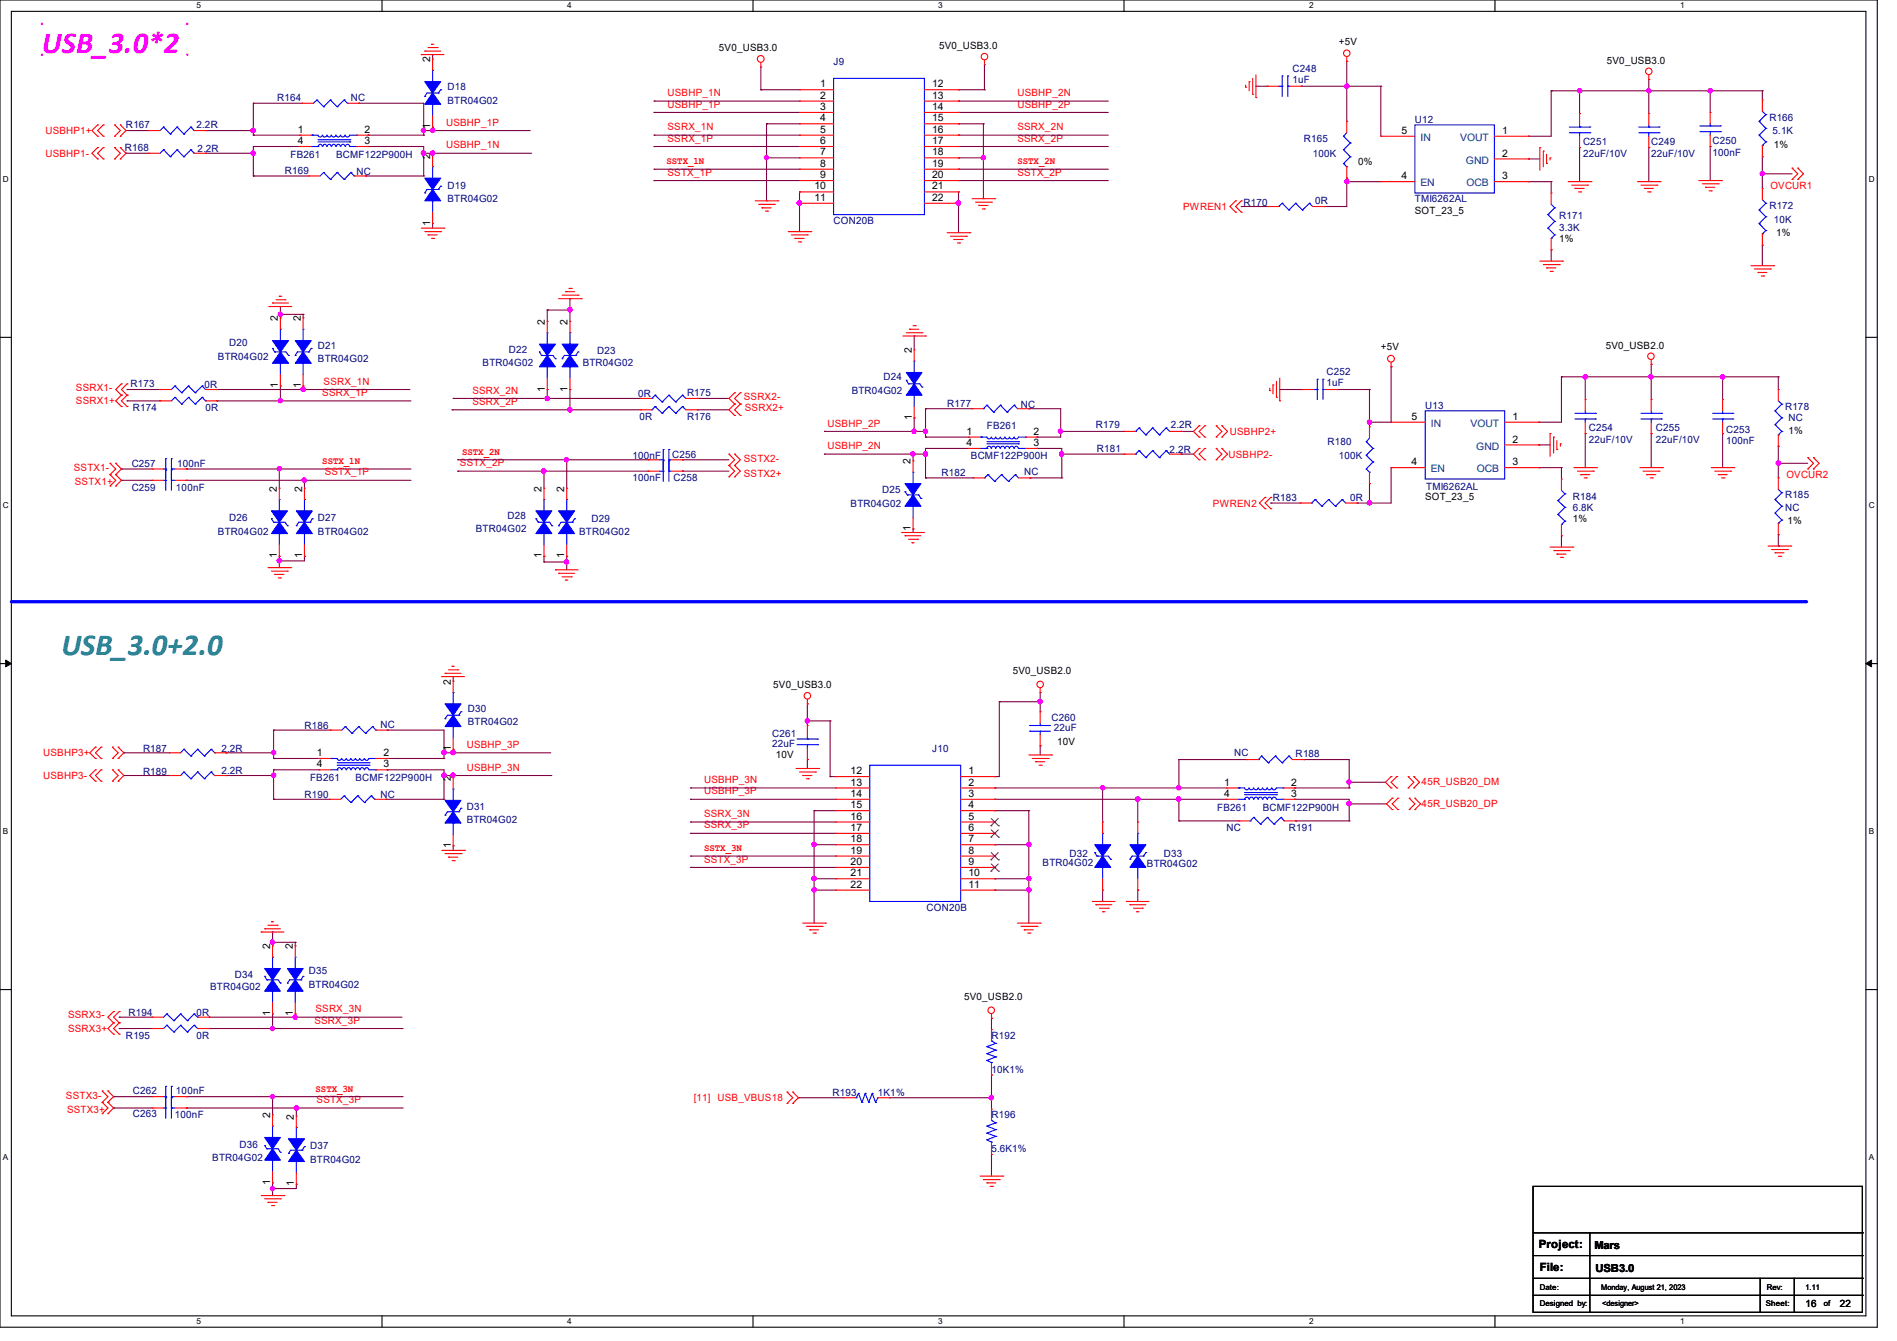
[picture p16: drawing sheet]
<svg xmlns="http://www.w3.org/2000/svg" width="297mm" height="210mm" viewBox="0 0 297 210" stroke-linecap="round" stroke-linejoin="round" font-family="sans-serif">
<defs><g id="words">
<text font-size="4.8" fill="#f0f" x="6.6" y="8.3">USB_3.0*2</text>
<text font-size="4.8" fill="#008080" x="9.6" y="102.5">USB_3.0+2.0</text>
<g font-size="1.8">
<text x="240.9" y="195.5">Project:</text>
<text x="241.1" y="199">File:</text>
</g>
<g font-size="1.7">
<text x="249.6" y="195.6">Mars</text>
<text x="249.8" y="199.1">USB3.0</text>
</g>
<g font-size="1.6">
<text x="67.4" y="9.8" transform="rotate(-90 67.4 9.8)">2</text>
<text x="112.6" y="8">5V0_USB3.0</text>
<text x="147" y="7.7">5V0_USB3.0</text>
<text x="209.6" y="7.1">+5V</text>
<text x="251.6" y="10">5V0_USB3.0</text>
<text x="128.4" y="13.7">1</text>
<text x="128.4" y="15.5">2</text>
<text x="128.4" y="17.2">3</text>
<text x="146" y="13.7">12</text>
<text x="146" y="15.5">13</text>
<text x="146" y="17.2">14</text>
<text x="46.6" y="22.6">4</text>
<text x="46.6" y="20.8">1</text>
<text x="57.1" y="22.6">3</text>
<text x="57.1" y="20.8">2</text>
<text x="67.4" y="20.2" transform="rotate(-90 67.4 20.2)">1</text>
<text x="128.4" y="19">4</text>
<text x="128.4" y="20.8">5</text>
<text x="128.4" y="22.6">6</text>
<text x="146" y="19">15</text>
<text x="146" y="20.8">16</text>
<text x="146" y="22.6">17</text>
<text x="219.4" y="21">5</text>
<text x="235.2" y="21">1</text>
<text x="277.7" y="23.1">1%</text>
<text x="67.4" y="24.9" transform="rotate(-90 67.4 24.9)">2</text>
<text x="127.5" y="29.7">10</text>
<text x="128.4" y="24.3">7</text>
<text x="128.4" y="26.1">8</text>
<text x="128.4" y="27.9">9</text>
<text x="146" y="24.3">18</text>
<text x="146" y="26.1">19</text>
<text x="146" y="27.9">20</text>
<text x="146" y="29.7">21</text>
<text x="212.6" y="25.8">0%</text>
<text x="219.4" y="28.1">4</text>
<text x="235.2" y="28.1">3</text>
<text x="235.2" y="24.5">2</text>
<text x="67.4" y="35.3" transform="rotate(-90 67.4 35.3)">1</text>
<text x="127.5" y="31.5">11</text>
<text x="146" y="31.5">22</text>
<text x="221.5" y="33.4">SOT_23_5</text>
<text x="244.1" y="37.9">1%</text>
<text x="278.1" y="37">1%</text>
<text x="43.5" y="50.3" transform="rotate(-90 43.5 50.3)">2</text>
<text x="47.1" y="50.3" transform="rotate(-90 47.1 50.3)">2</text>
<text x="85.3" y="50.9" transform="rotate(-90 85.3 50.9)">2</text>
<text x="88.9" y="50.9" transform="rotate(-90 88.9 50.9)">2</text>
<text x="142.8" y="55.3" transform="rotate(-90 142.8 55.3)">2</text>
<text x="216.2" y="54.8">+5V</text>
<text x="251.4" y="54.6">5V0_USB2.0</text>
<text x="43.5" y="60.8" transform="rotate(-90 43.5 60.8)">1</text>
<text x="47.1" y="60.8" transform="rotate(-90 47.1 60.8)">1</text>
<text x="85.3" y="61.3" transform="rotate(-90 85.3 61.3)">1</text>
<text x="88.9" y="61.3" transform="rotate(-90 88.9 61.3)">1</text>
<text x="142.8" y="65.8" transform="rotate(-90 142.8 65.8)">1</text>
<text x="221" y="65.7">5</text>
<text x="236.8" y="65.7">1</text>
<text x="151.3" y="69.9">4</text>
<text x="151.3" y="68.1">1</text>
<text x="161.8" y="69.9">3</text>
<text x="161.8" y="68.1">2</text>
<text x="236.8" y="69.3">2</text>
<text x="280" y="67.9">1%</text>
<text x="43.3" y="77" transform="rotate(-90 43.3 77)">2</text>
<text x="47.3" y="77" transform="rotate(-90 47.3 77)">2</text>
<text x="84.8" y="77" transform="rotate(-90 84.8 77)">2</text>
<text x="88.4" y="77" transform="rotate(-90 88.4 77)">2</text>
<text x="142.6" y="72.7" transform="rotate(-90 142.6 72.7)">2</text>
<text x="221" y="72.9">4</text>
<text x="236.8" y="72.9">3</text>
<text x="142.6" y="83.2" transform="rotate(-90 142.6 83.2)">1</text>
<text x="223.1" y="78.2">SOT_23_5</text>
<text x="246.3" y="81.8">1%</text>
<text x="279.9" y="82">1%</text>
<text x="43.3" y="87.5" transform="rotate(-90 43.3 87.5)">1</text>
<text x="47.3" y="87.5" transform="rotate(-90 47.3 87.5)">1</text>
<text x="84.8" y="87.5" transform="rotate(-90 84.8 87.5)">1</text>
<text x="88.4" y="87.5" transform="rotate(-90 88.4 87.5)">1</text>
<text x="70.6" y="107.2" transform="rotate(-90 70.6 107.2)">2</text>
<text x="121.1" y="107.8">5V0_USB3.0</text>
<text x="158.6" y="105.6">5V0_USB2.0</text>
<text x="49.6" y="118.4">1</text>
<text x="60.1" y="118.4">2</text>
<text x="70.6" y="117.7" transform="rotate(-90 70.6 117.7)">1</text>
<text x="121.5" y="118.8">10V</text>
<text x="165.5" y="116.7">10V</text>
<text x="49.6" y="120.2">4</text>
<text x="60.1" y="120.2">3</text>
<text x="70.6" y="122.3" transform="rotate(-90 70.6 122.3)">2</text>
<text x="133.2" y="121.2">12</text>
<text x="133.2" y="123">13</text>
<text x="133.2" y="124.8">14</text>
<text x="151.6" y="121.2">1</text>
<text x="151.6" y="123">2</text>
<text x="151.6" y="124.8">3</text>
<text x="191.7" y="124.8">4</text>
<text x="191.7" y="123">1</text>
<text x="202.1" y="124.8">3</text>
<text x="202.1" y="123">2</text>
<text x="133.2" y="126.6">15</text>
<text x="133.2" y="128.4">16</text>
<text x="133.2" y="130.1">17</text>
<text x="133.2" y="131.9">18</text>
<text x="151.6" y="126.6">4</text>
<text x="151.6" y="128.4">5</text>
<text x="151.6" y="130.1">6</text>
<text x="151.6" y="131.9">7</text>
<text x="70.6" y="132.8" transform="rotate(-90 70.6 132.8)">1</text>
<text x="133.2" y="133.7">19</text>
<text x="133.2" y="135.5">20</text>
<text x="133.2" y="137.2">21</text>
<text x="151.6" y="133.7">8</text>
<text x="151.6" y="135.5">9</text>
<text x="151.6" y="137.2">10</text>
<text x="133.2" y="139">22</text>
<text x="151.6" y="139">11</text>
<text x="42.3" y="148.7" transform="rotate(-90 42.3 148.7)">2</text>
<text x="45.8" y="148.7" transform="rotate(-90 45.8 148.7)">2</text>
<text x="42.3" y="159.1" transform="rotate(-90 42.3 159.1)">1</text>
<text x="45.8" y="159.1" transform="rotate(-90 45.8 159.1)">1</text>
<text x="151" y="156.7">5V0_USB2.0</text>
<text x="42.3" y="175.1" transform="rotate(-90 42.3 175.1)">2</text>
<text x="46" y="175.3" transform="rotate(-90 46 175.3)">2</text>
<text x="42.3" y="185.6" transform="rotate(-90 42.3 185.6)">1</text>
<text x="46" y="185.8" transform="rotate(-90 46 185.8)">1</text>
<text x="282.7" y="204.7">16</text>
<text x="288" y="204.7">22</text>
</g>
<g font-size="1.6" fill="#000080">
<text x="130.5" y="10.2">J9</text>
<text x="202.4" y="11.2">C248</text>
<text x="43.4" y="15.8">R164</text>
<text x="54.9" y="15.8">NC</text>
<text x="70.1" y="14.1">D18</text>
<text x="70.1" y="16.2">BTR04G02</text>
<text x="202.4" y="13">1uF</text>
<text x="19.6" y="23.7">R168</text>
<text x="19.7" y="20.1">R167</text>
<text x="30.8" y="20.1">2.2R</text>
<text x="30.9" y="23.8">2.2R</text>
<text x="204.1" y="22.2">R165</text>
<text x="221.5" y="19.2">U12</text>
<text x="247.9" y="22.8">C251</text>
<text x="258.5" y="22.8">C249</text>
<text x="268.1" y="22.6">C250</text>
<text x="277" y="18.9">R166</text>
<text x="277.5" y="21">5.1K</text>
<text x="44.6" y="27.2">R169</text>
<text x="45.5" y="24.7">FB261</text>
<text x="52.6" y="24.7">BCMF122P900H</text>
<text x="55.8" y="27.4">NC</text>
<text x="70.1" y="29.5">D19</text>
<text x="205.5" y="24.6">100K</text>
<text x="247.9" y="24.6">22uF/10V</text>
<text x="258.5" y="24.6">22uF/10V</text>
<text x="268.1" y="24.4">100nF</text>
<text x="70.1" y="31.7">BTR04G02</text>
<text x="130.5" y="35.1">CON20B</text>
<text x="194.7" y="32.2">R170</text>
<text x="205.9" y="32">0R</text>
<text x="221.5" y="31.7">TMI6262AL</text>
<text x="244.1" y="34.3">R171</text>
<text x="277" y="32.7">R172</text>
<text x="277.7" y="34.9">10K</text>
<text x="244.1" y="36.1">3.3K</text>
<text x="34.1" y="56.4">BTR04G02</text>
<text x="35.9" y="54.2">D20</text>
<text x="49.8" y="54.6">D21</text>
<text x="49.8" y="56.7">BTR04G02</text>
<text x="75.6" y="57.3">BTR04G02</text>
<text x="79.7" y="55.3">D22</text>
<text x="91.2" y="57.3">BTR04G02</text>
<text x="93.5" y="55.5">D23</text>
<text x="138.3" y="59.6">D24</text>
<text x="207.7" y="58.7">C252</text>
<text x="20.4" y="60.7">R173</text>
<text x="20.8" y="64.4">R174</text>
<text x="32" y="60.8">0R</text>
<text x="32.2" y="64.4">0R</text>
<text x="99.9" y="62.2">0R</text>
<text x="100.1" y="65.8">0R</text>
<text x="107.6" y="65.8">R176</text>
<text x="107.6" y="62.1">R175</text>
<text x="133.3" y="61.7">BTR04G02</text>
<text x="148.3" y="63.7">R177</text>
<text x="159.8" y="63.8">NC</text>
<text x="207.7" y="60.5">1uF</text>
<text x="223.1" y="64">U13</text>
<text x="279.5" y="64.2">R178</text>
<text x="280" y="66">NC</text>
<text x="99" y="71.8">100nF</text>
<text x="105.2" y="71.7">C256</text>
<text x="152" y="71.8">BCMF122P900H</text>
<text x="154.5" y="67.2">FB261</text>
<text x="171.6" y="67.1">R179</text>
<text x="171.7" y="70.8">R181</text>
<text x="183.1" y="70.9">2.2R</text>
<text x="183.3" y="67.1">2.2R</text>
<text x="207.9" y="69.7">R180</text>
<text x="209.6" y="71.8">100K</text>
<text x="248.7" y="67.6">C254</text>
<text x="248.7" y="69.3">22uF/10V</text>
<text x="259.2" y="67.6">C255</text>
<text x="259.2" y="69.3">22uF/10V</text>
<text x="270.3" y="67.8">C253</text>
<text x="270.3" y="69.6">100nF</text>
<text x="20.6" y="73.1">C257</text>
<text x="20.6" y="76.8">C259</text>
<text x="27.6" y="76.8">100nF</text>
<text x="27.7" y="73.1">100nF</text>
<text x="99" y="75.4">100nF</text>
<text x="105.5" y="75.4">C258</text>
<text x="138.1" y="77.2">D25</text>
<text x="147.4" y="74.5">R182</text>
<text x="160.4" y="74.3">NC</text>
<text x="223.3" y="76.7">TMI6262AL</text>
<text x="34.1" y="83.8">BTR04G02</text>
<text x="35.9" y="81.6">D26</text>
<text x="49.8" y="81.6">D27</text>
<text x="49.8" y="83.8">BTR04G02</text>
<text x="74.5" y="83.4">BTR04G02</text>
<text x="79.5" y="81.3">D28</text>
<text x="90.7" y="83.8">BTR04G02</text>
<text x="92.6" y="81.8">D29</text>
<text x="133.2" y="79.3">BTR04G02</text>
<text x="199.3" y="78.4">R183</text>
<text x="211.4" y="78.4">0R</text>
<text x="246.3" y="78.2">R184</text>
<text x="246.3" y="80">6.8K</text>
<text x="279.5" y="78.1">R185</text>
<text x="279.5" y="80">NC</text>
<text x="73.2" y="111.5">D30</text>
<text x="73.2" y="113.6">BTR04G02</text>
<text x="164.6" y="112.9">C260</text>
<text x="22.4" y="117.7">R187</text>
<text x="34.7" y="117.7">2.2R</text>
<text x="47.7" y="114.2">R186</text>
<text x="59.6" y="114">NC</text>
<text x="120.9" y="115.4">C261</text>
<text x="120.9" y="117">22uF</text>
<text x="146" y="117.7">J10</text>
<text x="165" y="114.5">22uF</text>
<text x="193.3" y="118.4">NC</text>
<text x="202.9" y="118.6">R188</text>
<text x="22.4" y="121.5">R189</text>
<text x="34.7" y="121.3">2.2R</text>
<text x="47.7" y="125">R190</text>
<text x="48.6" y="122.3">FB261</text>
<text x="55.7" y="122.3">BCMF122P900H</text>
<text x="59.6" y="125">NC</text>
<text x="73.1" y="126.8">D31</text>
<text x="73.1" y="128.9">BTR04G02</text>
<text x="190.6" y="127">FB261</text>
<text x="192" y="130.2">NC</text>
<text x="197.7" y="127">BCMF122P900H</text>
<text x="201.8" y="130.2">R191</text>
<text x="163.2" y="135.7">BTR04G02</text>
<text x="167.5" y="134.2">D32</text>
<text x="179.6" y="135.8">BTR04G02</text>
<text x="182.2" y="134.2">D33</text>
<text x="145.1" y="142.6">CON20B</text>
<text x="32.9" y="155.1">BTR04G02</text>
<text x="36.8" y="153.1">D34</text>
<text x="48.3" y="152.6">D35</text>
<text x="48.3" y="154.7">BTR04G02</text>
<text x="20.1" y="159.1">R194</text>
<text x="30.8" y="159.1">0R</text>
<text x="19.7" y="162.7">R195</text>
<text x="30.8" y="162.7">0R</text>
<text x="155.2" y="162.7">R192</text>
<text x="20.8" y="171.4">C262</text>
<text x="27.6" y="171.4">100nF</text>
<text x="130.3" y="171.6">R193</text>
<text x="137.4" y="171.6">1K1%</text>
<text x="155.2" y="168">10K1%</text>
<text x="20.8" y="175">C263</text>
<text x="27.4" y="175.1">100nF</text>
<text x="37.5" y="179.8">D36</text>
<text x="48.6" y="180">D37</text>
<text x="155.2" y="175.1">R196</text>
<text x="33.2" y="181.9">BTR04G02</text>
<text x="48.6" y="182.1">BTR04G02</text>
<text x="155.2" y="180.5">5.6K1%</text>
</g>
<g font-size="1.6" fill="#f00">
<text x="104.5" y="16.8">USBHP_1P</text>
<text x="104.5" y="15.1">USBHP_1N</text>
<text x="159.3" y="16.8">USBHP_2P</text>
<text x="159.3" y="15.1">USBHP_2N</text>
<text x="7.1" y="21">USBHP1+</text>
<text x="69.8" y="19.7">USBHP_1P</text>
<text x="69.8" y="23.2">USBHP_1N</text>
<text x="104.5" y="22.2">SSRX_1P</text>
<text x="104.5" y="20.4">SSRX_1N</text>
<text x="159.3" y="22.2">SSRX_2P</text>
<text x="159.3" y="20.4">SSRX_2N</text>
<text x="7.1" y="24.6">USBHP1-</text>
<text x="104.3" y="25.7">SSTX_1N</text>
<text x="104.5" y="27.5">SSTX_1P</text>
<text x="159.3" y="25.7">SSTX_2N</text>
<text x="159.3" y="27.5">SSTX_2P</text>
<text x="277.2" y="29.5">OVCUR1</text>
<text x="185.2" y="32.9">PWREN1</text>
<text x="11.9" y="61.2">SSRX1-</text>
<text x="11.9" y="63.3">SSRX1+</text>
<text x="50.5" y="62">SSRX_1P</text>
<text x="50.7" y="60.2">SSRX_1N</text>
<text x="74" y="63.4">SSRX_2P</text>
<text x="74" y="61.6">SSRX_2N</text>
<text x="116.5" y="62.6">SSRX2-</text>
<text x="116.6" y="64.4">SSRX2+</text>
<text x="72.3" y="71.2">SSTX_2N</text>
<text x="129.6" y="66.8">USBHP_2P</text>
<text x="129.6" y="70.4">USBHP_2N</text>
<text x="192.4" y="71.7">USBHP2-</text>
<text x="192.6" y="68.1">USBHP2+</text>
<text x="11.6" y="73.8">SSTX1-</text>
<text x="11.7" y="75.9">SSTX1+</text>
<text x="50.5" y="72.7">SSTX_1N</text>
<text x="50.8" y="74.5">SSTX_1P</text>
<text x="72" y="73">SSTX_2P</text>
<text x="116.5" y="74.7">SSTX2+</text>
<text x="116.5" y="72.4">SSTX2-</text>
<text x="279.7" y="74.9">OVCUR2</text>
<text x="189.9" y="79.3">PWREN2</text>
<text x="6.8" y="118.4">USBHP3+</text>
<text x="73.1" y="117.1">USBHP_3P</text>
<text x="6.8" y="122">USBHP3-</text>
<text x="73.1" y="120.7">USBHP_3N</text>
<text x="110.2" y="124.4">USBHP_3P</text>
<text x="110.2" y="122.6">USBHP_3N</text>
<text x="222.6" y="122.9">45R_USB20_DM</text>
<text x="110.2" y="129.7">SSRX_3P</text>
<text x="110.2" y="128">SSRX_3N</text>
<text x="222.6" y="126.4">45R_USB20_DP</text>
<text x="110.2" y="133.3">SSTX_3N</text>
<text x="110.2" y="135.1">SSTX_3P</text>
<text x="10.7" y="159.5">SSRX3-</text>
<text x="10.7" y="161.6">SSRX3+</text>
<text x="49.2" y="160.3">SSRX_3P</text>
<text x="49.4" y="158.5">SSRX_3N</text>
<text x="10.3" y="172.1">SSTX3-</text>
<text x="49.4" y="171">SSTX_3N</text>
<text x="49.6" y="172.8">SSTX_3P</text>
<text x="108.6" y="172.5">[11]</text>
<text x="112.4" y="172.5">USB_VBUS18</text>
<text x="10.5" y="174.2">SSTX3+</text>
</g>
<g font-size="1.6" fill="#004080">
<text x="222.4" y="22.1">IN</text>
<text x="228.6" y="22.1">VOUT</text>
<text x="222.4" y="29.2">EN</text>
<text x="229.5" y="25.6">GND</text>
<text x="229.6" y="29.2">OCB</text>
<text x="224" y="66.8">IN</text>
<text x="230.2" y="66.8">VOUT</text>
<text x="231.1" y="70.4">GND</text>
<text x="224" y="74">EN</text>
<text x="231.2" y="74">OCB</text>
</g>
<g font-size="1.3">
<text x="30.8" y="1.3">5</text>
<text x="88.8" y="1.3">4</text>
<text x="146.9" y="1.3">3</text>
<text x="205" y="1.3">2</text>
<text x="263.1" y="1.3">1</text>
<text x=".5" y="28.4">D</text>
<text x="292.6" y="28.4">D</text>
<text x=".5" y="79.5">C</text>
<text x="292.6" y="79.5">C</text>
<text x=".5" y="130.6">B</text>
<text x="292.6" y="130.6">B</text>
<text x=".5" y="181.7">A</text>
<text x="292.6" y="181.7">A</text>
<text x="30.8" y="207.4">5</text>
<text x="88.8" y="207.4">4</text>
<text x="146.9" y="207.4">3</text>
<text x="205" y="207.4">2</text>
<text x="263.1" y="207.4">1</text>
</g>
<g font-size="1.2">
<text x="241.1" y="202.1">Date:</text>
<text x="250.7" y="202.1">Monday, August 21, 2023</text>
<text x="276.6" y="202.1">Rev:</text>
<text x="282.7" y="202.1">1.11</text>
<text x="241.1" y="204.6">Designed by:</text>
<text x="250.9" y="204.6">&lt;designer&gt;</text>
<text x="276.5" y="204.6">Sheet:</text>
<text x="285.6" y="204.6">of</text>
</g>
</g></defs>
<path d="M0 0h293.9v207.9h-293.9zM1.8 1.8h290.3v204.3h-290.3z" fill="none" stroke="#000" stroke-width=".17"/>
<g fill="#fff">
<path d="M30.8 .2h.7v1.4h-.7z"/>
<path d="M30.8 206.2h.7v1.4h-.7z"/>
</g>
<path d="M59.8 0v1.8M59.8 206.1v1.8" fill="none" stroke="#000" stroke-width=".17"/>
<g fill="#fff">
<path d="M88.8 .2h.7v1.4h-.7z"/>
<path d="M88.8 206.2h.7v1.4h-.7z"/>
</g>
<path d="M117.9 0v1.8M117.9 206.1v1.8" fill="none" stroke="#000" stroke-width=".17"/>
<g fill="#fff">
<path d="M146.9 .2h.7v1.4h-.7z"/>
<path d="M146.9 206.2h.7v1.4h-.7z"/>
</g>
<path d="M176 0v1.8M176 206.1v1.8" fill="none" stroke="#000" stroke-width=".17"/>
<g fill="#fff">
<path d="M205 .2h.7v1.4h-.7z"/>
<path d="M205 206.2h.7v1.4h-.7z"/>
</g>
<path d="M234.1 0v1.8M234.1 206.1v1.8" fill="none" stroke="#000" stroke-width=".17"/>
<g fill="#fff">
<path d="M263.1 .2h.6v1.4h-.6z"/>
<path d="M263.1 206.2h.6v1.4h-.6z"/>
<path d="M.5 27.3h.9v1.4h-.9z"/>
<path d="M292.6 27.3h.9v1.4h-.9z"/>
<path d="M.5 78.4h.9v1.4h-.9z"/>
<path d="M292.6 78.4h.9v1.4h-.9z"/>
</g>
<path d="M0 52.8h1.8M292.1 52.8h1.8" fill="none" stroke="#000" stroke-width=".17"/>
<g fill="#fff">
<path d="M.5 129.5h.8v1.4h-.8z"/>
<path d="M292.6 129.5h.8v1.4h-.8z"/>
</g>
<path d="M0 103.9h1.8M292.1 103.9h1.8" fill="none" stroke="#000" stroke-width=".17"/>
<path d="M.9 103.4l.9 .5-.9 .5zM292.1 103.9l.9-.5v1z" fill="#000" stroke="#000" stroke-width=".16"/>
<g fill="#fff">
<path d="M.5 180.5h.8v1.4h-.8z"/>
<path d="M292.6 180.5h.8v1.4h-.8z"/>
</g>
<path d="M0 155h1.8M292.1 155h1.8" fill="none" stroke="#000" stroke-width=".17"/>
<path d="M1.8 94.2h280.9" fill="none" stroke="#00f" stroke-width=".51"/>
<circle cx="282.7" cy="94.2" r=".25" fill="#00f"/>
<path d="M6.4 3.6h.3v.3h-.3zM29.2 3.6h.3v.3h-.3zM29.2 8.4h.3v.3h-.3zM6.4 8.4h.3v.3h-.3z" fill-rule="evenodd" fill="#f0f"/>
<g fill="none" stroke="#800040" stroke-width=".17">
<path d="M39.7 16.2h.1M39.7 16.2v5M39.7 16.2h7.6M56.2 16.2h.1M56.2 16.2h10.1v5M67.7 19.9h.1M67.7 8.6h.1M67.7 8.6v.6M67.7 19.9v.5M102.4 17.6h.1M102.4 15.8h.1M102.4 17.6h22.8"/>
<path d="M102.4 15.8h22.8M119.1 14.1h.1M119.1 10.5v3.6M119.1 14.1h6.1M120 19.4h.1M120 19.4h5.2M120 19.4v12.1M150.1 17.6h.1M150.1 15.8h.1M150.1 19.4h.1M150.1 14.1h.1M150.1 17.6h23.4"/>
<path d="M150.1 15.8h23.4M150.1 19.4h3.9M150.1 14.1h4M154 19.4h.1M154 19.4v11.7M154.1 14.1h.1M154.1 10.1v4M196.6 13.5h.1M196.6 13.5h1.8M203.8 13.5h.1M203.8 13.5h12.4M210.9 9.6h.1"/>
<path d="M210.9 13.5h.1M210.9 9.6v9.4M216.2 13.5h.1M216.2 13.5v7.8M242.9 14.2h.1M242.9 14.2h33M242.9 14.2v7.1h-3.6M247.3 14.2h.1M247.3 14.2v3.6M258.1 12.4h.1M258.1 14.2h.1M258.1 12.4v5.4"/>
<path d="M267.8 14.2h.1M267.8 14.2v3.4M275.9 14.2h.1M275.9 14.2v1.5M19.7 20.4h.1M19.7 24h.1M19.7 24h3.6M19.7 20.4h3.6M32.2 20.4h.1M32.2 24h.1M32.2 24h7.5M32.2 20.4h7.5"/>
<path d="M39.7 21.2h.1M39.7 20.4h.1M39.7 22.9h.1M39.7 24h.1M39.7 27.6h.1M39.7 21.2h7.2M39.7 22.9v4.7M39.7 22.9h7.2M39.7 27.6h8.6M57.2 27.6h.1M57.2 27.6h9.1M57.6 21.2h.1"/>
<path d="M57.6 22.9h.1M57.6 21.2h8.7M57.6 22.9h8.7v4.7M66.3 24h.1M66.3 20.4h.1M66.3 21.2h.1M66.3 27.6h.1M66.3 24h16.9M66.3 20.4h16.7M67.7 20.4h.1M67.7 35h.1M67.7 24h.1"/>
<path d="M67.7 24v.3M67.7 35v.7M102.4 28.3h.1M102.4 22.9h.1M102.4 21.2h.1M102.4 26.5h.1M102.4 21.2h22.8M102.4 22.9h22.8M102.4 28.3h22.8M102.4 26.5h22.8M120 24.7h.1M120 31.5h.1"/>
<path d="M120 24.7h5.2M125.2 30.1h.1M125.2 31.8h.1M125.2 30.1v6.2M150.1 28.3h.1M150.1 26.5h.1M150.1 22.9h.1M150.1 21.2h.1M150.1 24.7h.1M150.1 30.1h.1M150.1 31.8h.1M150.1 21.2h23.4"/>
<path d="M150.1 22.9h23.4M150.1 28.3h23.4M150.1 24.7h3.9M150.1 26.5h23.4M150.1 30.1v6.3M154 31.1h.1M194.4 32.3h.1M194.4 32.3h4M207.3 32.3h.1M210.9 28.4h.1M210.9 27.9h.1M210.9 27.9v4.4h-3.6"/>
<path d="M210.9 28.4h5.3M239.3 21.3h.1M239.3 28.4h.1M239.3 24.9h.1M239.3 28.4h3.6M239.3 24.9h1.8M242.9 39.1h.1M242.9 28.4h.1M242.9 28.4v1.8M242.9 39.1v1.8M247.3 23.1h.1M247.3 23.1v5.3"/>
<path d="M258.1 23.1h.1M258.1 23.1v5.3M267.8 22.9h.1M267.8 22.9v5.4M275.9 27.2h.1M275.9 24.6h.1M275.9 38.4h.1M275.9 27.2h4.7M275.9 24.6v4.9M275.9 38.4v3.2M43.9 48h.1M43.9 49.2h.1"/>
<path d="M43.9 48v1.8M43.9 49.2h3.6M47.5 49.2h.1M47.5 49.2v.6M85.7 48.6h.1M85.7 48.6h3.5M85.7 48.6v1.7M89.2 46.8h.1M89.2 48.6h.1M89.2 46.8v3.5M143.1 52.6h.1M143.1 52.6v2.2"/>
<path d="M217.8 57.4h.1M217.8 57.4v8.7h-3.4M244.5 59h.1M244.5 59h33.9M244.5 59v7.1h-3.6M248.2 59h.1M248.2 59v3.6M258.5 59h.1M258.5 57.1h.1M258.5 57.1v5.5M269.7 59h.1M269.7 59v3.6"/>
<path d="M278.4 59h.1M278.4 59v2M19 73.4h.1M19 75.2h.1M19 73.4h4.8M19 75.2h4.8M19.9 61h.1M19.9 62.8h.1M19.9 61h5.2M19.9 62.8h5.2M29.2 73.4h.1M29.2 75.2h.1"/>
<path d="M29.2 73.4h35.1M29.2 75.2h35.1M34 61h.1M34 62.8h.1M34 61h30.2M34 62.8h30.3M43.7 73.4h.1M43.7 73.4v3.1M43.9 60.5h.1M43.9 62.8h.1M43.9 60.5v2.3M47.5 60.5h.1"/>
<path d="M47.5 61h.1M47.5 60.5v.5M47.7 75.2h.1M47.7 75.2v1.3M70.8 64.2h.1M70.8 64.2h29.5M71 62.4h.1M71 62.4h29.3M71.7 73.8h.1M71.7 72h.1M71.7 73.8h29.8M71.7 72h29.8"/>
<path d="M85.2 73.8h.1M85.2 73.8v2.7M85.7 62.4h.1M85.7 61h.1M85.7 61v1.4M88.7 72h.1M88.7 72v4.5M89.2 64.2h.1M89.2 61h.1M89.2 61v3.2M106.8 72h.1M106.8 73.8h.1"/>
<path d="M106.8 73.8h7.3M106.8 72h7.3M109.2 62.4h.1M109.2 64.2h.1M109.2 62.4h4.9M109.2 64.2h4.9M129.1 67.6h.1M129.1 71.1h.1M129.1 71.1h15.8M129.1 67.6h15.8M143 71.1h.1M143 71.1v1.1"/>
<path d="M143.1 65.4h.1M143.1 67.6h.1M143.1 65.4v2.2M144.9 64h.1M144.9 74.8h.1M144.9 68.5h.1M144.9 67.6h.1M144.9 70.2h.1M144.9 71.1h.1M144.9 68.5h6.8M144.9 64h7.3M144.9 70.2h6.8"/>
<path d="M144.9 74.8h7.5M144.9 64v4.5M144.9 70.2v4.6M161.1 64h.1M161.1 64h5v4.5h-3.8M161.2 74.8h.1M161.2 74.8h5M162.3 68.5h.1M162.3 70.2h.1M162.3 70.2h3.9v4.6M166.1 67.6h.1M166.1 67.6h9.9"/>
<path d="M166.2 71.1h.1M166.2 74.8h.1M166.2 71.1h9.8M184.9 67.6h.1M184.9 71.1h.1M184.9 71.1h2M184.9 67.6h2M199 78.8h.1M199 78.8h4.6M200.4 61h.1M200.4 61h3.5M209.3 61h.1"/>
<path d="M209.3 61h5.1M212.5 78.8h.1M214.4 61h.1M214.4 66.1h.1M214.4 75.7h.1M214.4 78.8h.1M214.4 61v5.8M214.4 75.7v3.1M217.8 73.2h.1M217.8 73.2v5.6h-5.3M240.9 66.1h.1M240.9 73.2h.1"/>
<path d="M240.9 69.7h.1M240.9 73.2h3.6M240.9 69.7h1.8M244.5 73.2h.1M244.5 73.2v1.8M248.2 67.9h.1M248.2 67.9v5.3M258.5 67.9h.1M258.5 67.9v5.3M269.7 67.9h.1M269.7 67.9v5.3M278.4 72.6h.1"/>
<path d="M278.4 69.9h.1M278.4 72.6h4.6M278.4 69.9v4.9M43.7 87.1h.1M43.7 87.8h.1M43.7 87.1v1.8M47.7 87.1h.1M47.7 87.1v.7h-4M85.2 87.1h.1M85.2 88h.1M85.2 87.1v.9M85.2 88h3.5"/>
<path d="M88.7 88h.1M88.7 87.1h.1M88.7 87.1v2.1M143 82.8h.1M143 82.8v.6M244.5 83.9h.1M244.5 83.9v1.8M278.4 83.7h.1M278.4 85.5h.1M278.4 83.7v1.8M278.4 85.5h.2M19.4 117.9h.1"/>
<path d="M19.4 117.9h7.1M35.4 117.9h.1M35.4 117.9h7.4M42.8 118.8h.1M42.8 117.9h.1M42.8 114.3h.1M42.8 118.8h7.2M42.8 114.3v4.5M42.8 114.3h8.9M60.6 114.3h.1M60.6 118.8h.1M60.6 118.8h8.9"/>
<path d="M60.6 114.3h8.9v4.5M69.5 117.9h.1M69.5 118.8h.1M69.5 117.9h16.7M71 117.3h.1M71 117.9h.1M71 106h.1M71 106v.7M71 117.3v.6M126.4 112.9h.1M126.4 110.2h.1M126.4 119h.1"/>
<path d="M126.4 110.2v3.4M126.4 119v1.4M126.4 112.9h3.6M130 112.9h.1M130 112.9v8.7M156.5 109.9h.1M156.5 109.9v11.7h-.8M156.5 109.9h6.4M162.9 116.8h.1M162.9 108.5h.1M162.9 109.9h.1M162.9 108.5v3"/>
<path d="M162.9 116.8v1.4M184.6 119h.1M184.6 119h10.6M184.6 119v4.4M204.1 119h.1M204.1 119h7.1v4.4M19.4 121.5h.1M19.4 121.5h7.1M35.4 121.5h.1M35.4 121.5h7.4M42.8 120.6h.1M42.8 121.5h.1"/>
<path d="M42.8 125.2h.1M42.8 120.6v4.6M42.8 120.6h7.2M42.8 125.2h8.8M60.5 125.2h.1M60.5 125.2h9M60.6 120.6h.1M60.6 120.6h8.9v4.6M69.5 121.5h.1M69.5 125.2h.1M69.5 121.5h16.9M71 121.5h.1"/>
<path d="M71 132.5h.1M71 121.5v.3M71 132.5v.7M108.1 125.2h.1M108.1 123.4h.1M108.1 135.8h.1M108.1 134.1h.1M108.1 130.5h.1M108.1 128.7h.1M108.1 125.2h22.8M108.1 123.4h22.8M108.1 135.8h22.8"/>
<path d="M108.1 134.1h22.8M108.1 130.5h22.8M108.1 128.7h22.8M127.5 139.4h.1M127.5 127h.1M127.5 132.3h.1M127.5 137.6h.1M127.5 139.4h3.4M127.5 127v17.6M127.5 127h3.4M127.5 132.3h3.4M127.5 137.6h3.4"/>
<path d="M130 121.6h.1M130 121.6h.9M155.7 121.6h.1M155.7 127h.1M155.7 132.3h.1M155.7 137.6h.1M155.7 139.4h.1M155.7 123.4h.1M155.7 125.2h.1M155.7 125.2h36.3M155.7 139.4h5.4M155.7 127h5.4"/>
<path d="M155.7 132.3h5.4M155.7 137.6h5.4M155.7 123.4h36.3M161.1 127h.1M161.1 132.3h.1M161.1 137.6h.1M161.1 139.4h.1M161.1 127v17.6M172.6 139.4h.1M172.6 123.4h.1M172.6 123.4v5.3M172.6 139.4v1.8"/>
<path d="M178.1 125.2h.1M178.1 139.4h.1M178.1 125.2v3.5M178.1 139.4v1.8M184.6 128.6h.1M184.6 123.4h.1M184.6 125.2h.1M184.6 128.6h9.4M184.6 125.2v3.4M202.7 123.4h.1M202.7 125.2h.1M202.7 125.2h8.5v3.4"/>
<path d="M202.7 123.4h8.5M202.9 128.6h.1M202.9 128.6h8.3M211.2 123.4h.1M211.2 125.9h.1M211.2 122.5h.1M211.2 128.6h.1M211.2 122.5h5.7M211.2 125.9h5.9M18.7 159.3h.1M18.7 159.3h5.1M32.7 159.3h.1"/>
<path d="M32.7 159.3h30.2M42.7 147.6h.1M42.7 158.8h.1M42.7 146h.1M42.7 146v2.1M42.7 158.8v2.3M42.7 147.6h3.5M46.2 147.6h.1M46.2 158.8h.1M46.2 159.3h.1M46.2 147.6v.5M46.2 158.8v.5"/>
<path d="M155.2 159.5h.1M155.2 159.5v1.7M172.6 141.2h.1M172.6 141.2h.2M17.8 171.7h.1M17.8 173.5h.1M17.8 173.5h6M17.8 171.7h6M18.7 161.1h.1M18.7 161.1h5.1M29.2 171.7h.1M29.2 173.5h.1"/>
<path d="M29.2 173.5h33.9M29.2 171.7h33.9M32.7 161.1h.1M32.7 161.1h30.4M42.7 171.7h.1M42.7 161.1h.1M42.7 171.7v2.9M46.4 173.5h.1M46.4 173.5v1.3M125 171.9h.1M125 171.9h7.1M139.2 171.9h.1"/>
<path d="M139.2 171.9h16M155.2 171.9h.1M155.2 168.4h.1M155.2 168.4v5.3M42.7 186.1h.1M42.7 185.3h.1M42.7 185.3v1.9M46.4 185.5h.1M46.4 185.5v.6h-3.7M155.2 180.8h.1M155.2 180.8v3.4"/>
</g>
<g fill="#f0f" stroke="#f0f" stroke-width=".17">
<circle cx="39.6" cy="20.4" r=".34"/>
<circle cx="66.3" cy="24" r=".34"/>
<circle cx="67.7" cy="20.4" r=".34"/>
<circle cx="66.3" cy="20.4" r=".34"/>
<circle cx="67.7" cy="24" r=".34"/>
<circle cx="43.9" cy="49.2" r=".34"/>
<circle cx="43.7" cy="87.8" r=".34"/>
<circle cx="43.7" cy="73.4" r=".34"/>
<circle cx="43.9" cy="62.7" r=".34"/>
<circle cx="47.5" cy="61" r=".34"/>
<circle cx="47.6" cy="75.2" r=".34"/>
<circle cx="267.8" cy="14.2" r=".34"/>
<circle cx="258.1" cy="14.2" r=".34"/>
<circle cx="210.9" cy="13.5" r=".34"/>
<circle cx="166" cy="67.5" r=".34"/>
<circle cx="144.9" cy="71.1" r=".33"/>
<circle cx="143.1" cy="67.5" r=".33"/>
<circle cx="142.9" cy="71.1" r=".34"/>
<circle cx="89.2" cy="48.5" r=".34"/>
<circle cx="88.7" cy="88" r=".34"/>
<circle cx="88.7" cy="72" r=".34"/>
<circle cx="89.2" cy="64.2" r=".34"/>
<circle cx="85.7" cy="62.4" r=".34"/>
<circle cx="39.6" cy="24" r=".34"/>
<circle cx="166.2" cy="71.1" r=".33"/>
<circle cx="125.1" cy="31.8" r=".34"/>
<circle cx="150" cy="31.8" r=".34"/>
<circle cx="247.3" cy="14.2" r=".34"/>
<circle cx="85.1" cy="73.8" r=".34"/>
<circle cx="46.4" cy="173.5" r=".34"/>
<circle cx="42.8" cy="117.9" r=".34"/>
<circle cx="42.6" cy="171.7" r=".33"/>
<circle cx="70.9" cy="117.9" r=".34"/>
<circle cx="69.5" cy="121.4" r=".34"/>
<circle cx="70.9" cy="121.4" r=".34"/>
<circle cx="42.6" cy="186.1" r=".33"/>
<circle cx="42.6" cy="161.1" r=".33"/>
<circle cx="46.2" cy="159.3" r=".33"/>
<circle cx="42.6" cy="147.6" r=".33"/>
<circle cx="120" cy="24.7" r=".33"/>
<circle cx="154" cy="24.7" r=".34"/>
<circle cx="248.2" cy="59" r=".34"/>
<circle cx="269.7" cy="59" r=".34"/>
<circle cx="258.5" cy="59" r=".34"/>
<circle cx="214.4" cy="78.7" r=".34"/>
<circle cx="275.9" cy="27.2" r=".34"/>
<circle cx="278.4" cy="72.5" r=".34"/>
<circle cx="214.4" cy="66.1" r=".34"/>
<circle cx="210.9" cy="28.4" r=".34"/>
<circle cx="127.5" cy="139.4" r=".34"/>
<circle cx="127.5" cy="132.2" r=".34"/>
<circle cx="127.5" cy="137.6" r=".34"/>
<circle cx="211.2" cy="122.5" r=".34"/>
<circle cx="211.2" cy="125.9" r=".34"/>
<circle cx="161.1" cy="132.2" r=".34"/>
<circle cx="161.1" cy="137.6" r=".34"/>
<circle cx="161.1" cy="139.4" r=".34"/>
<circle cx="162.9" cy="109.9" r=".34"/>
<circle cx="126.4" cy="112.9" r=".34"/>
<circle cx="172.6" cy="123.4" r=".34"/>
<circle cx="184.5" cy="123.4" r=".34"/>
<circle cx="184.5" cy="125.1" r=".34"/>
<circle cx="178.1" cy="125.1" r=".34"/>
<circle cx="155.2" cy="171.9" r=".34"/>
<circle cx="69.5" cy="117.9" r=".34"/>
<circle cx="42.8" cy="121.4" r=".34"/>
<circle cx="144.9" cy="67.5" r=".33"/>
</g>
<g fill="none" stroke="#f00" stroke-width=".17">
<path d="M15.3 19.6h.1M15.3 19.6l-.9 .8 .9 .9M16.2 19.6h.1M16.2 19.6l-.9 .8 .9 .9M17.9 19.6h.1M17.9 19.6l.9 .8-.9 .9M18.8 19.6h.1M18.8 19.6l.9 .8-.9 .9M47.3 16.2h.1M47.3 16.2h1.8M54.4 16.2h1.8M56.2 16.2h.1"/>
<path d="M66 8.6h.1M66 8.6h3.5M66.5 8h.1M66.5 8h2.5M67 7.5h1.5M67.6 6.9h.1M67.6 6.9h.3M67.7 19.9h.1M67.7 9.2h.1M67.7 9.2v1.8M67.7 18.1v1.8M68.5 7.5h.1"/>
<path d="M119.1 10.5h.1M119.1 9.8v.7M125.2 14.1h.1M125.2 15.8h.1M125.2 17.6h.1M125.2 19.4h.1M125.2 14.1h5.3M125.2 15.8h5.3M125.2 17.6h5.3M125.2 19.4h5.3M144.7 14.1h5.4M144.7 15.8h5.4"/>
<path d="M144.7 17.6h5.4M144.7 19.4h5.4M150.1 14.1h.1M150.1 15.8h.1M150.1 17.6h.1M150.1 19.4h.1M154.1 10.1h.1M154.1 9.4v.7M195 13.7h.1M195 13.3v.4M195.6 12.8h.1M195.6 12.8v1.4"/>
<path d="M196.1 14.8h.1M196.1 12.3v2.5M196.6 15.3h.1M196.6 11.7v3.6M198.4 13.5h.1M198.4 13.5h1.8M202 13.5h1.8M203.8 13.5h.1M210.9 9.6h.1M210.9 19h.1M210.9 8.9v.7M210.9 19v1.8"/>
<path d="M247.3 17.8h.1M247.3 17.8v1.8M258.1 12.4h.1M258.1 17.8h.1M258.1 11.7v.7M258.1 17.8v1.8M267.8 17.6h.1M267.8 17.6v1.8M275.9 15.7h.1M275.9 15.7v1.7M15.3 21.3h.1M15.3 24.9h.1"/>
<path d="M15.3 23.1h.1M15.3 23.1l-.9 .9 .9 .9M16.2 21.3h.1M16.2 24.9h.1M16.2 23.1h.1M16.2 23.1l-.9 .9 .9 .9M17.9 21.3h.1M17.9 24.9h.1M17.9 23.1h.1M17.9 23.1l.9 .9-.9 .9M18.8 21.3h.1M18.8 23.1h.1"/>
<path d="M18.8 24.9h.1M18.8 23.1l.9 .9-.9 .9M23.3 24h.1M23.3 20.4h.1M23.3 24h1.8M23.3 20.4h1.8M30.4 24h1.8M30.4 20.4h1.8M32.2 24h.1M32.2 20.4h.1M46.9 22.9h.1M46.9 21.2h.1"/>
<path d="M46.9 22.9h1.8M46.9 21.2h1.8M48.3 27.6h.1M48.3 27.6h1.8M55.5 27.6h1.7M55.8 22.9h1.8M55.8 21.2h1.8M57.2 27.6h.1M57.6 22.9h.1M57.6 21.2h.1M66 35.7h3.5M66.5 36.3h2.5"/>
<path d="M67 36.8h.1M67 36.8h1.5M67.6 37.3h.3M67.7 35h.1M67.7 24.3h.1M67.7 24.3v1.8M67.7 33.2v1.8M67.9 37.3h.1M69 36.3h.1M69.5 35.7h.1M118.2 31.5h3.6M118.8 32h2.4"/>
<path d="M119.3 32.6h.1M119.3 32.6h1.4M119.8 33.1h.4M120.2 33.1h.1M121.2 32h.1M121.8 31.5h.1M123.4 36.3h3.6M123.9 36.8h2.5M124.5 37.3h.1M124.5 37.3h1.4M125 37.9h.3M125.2 21.2h.1"/>
<path d="M125.2 22.9h.1M125.2 24.7h.1M125.2 26.5h.1M125.2 28.3h.1M125.2 30.1h.1M125.2 31.8h.1M125.2 28.3h5.3M125.2 30.1h5.3M125.2 22.9h5.3M125.2 21.2h5.3M125.2 24.7h5.3M125.2 26.5h5.3"/>
<path d="M125.2 31.8h5.3M125.3 37.9h.1M126.4 36.8h.1M127 36.3h.1M144.7 28.3h5.4M144.7 30.1h5.4M144.7 22.9h5.4M144.7 21.2h5.4M144.7 24.7h5.4M144.7 26.5h5.4M144.7 31.8h5.4M148.3 36.4h3.5"/>
<path d="M148.8 37h2.5M149.4 37.5h.1M149.4 37.5h1.4M149.9 38.1h.3M150.1 21.2h.1M150.1 22.9h.1M150.1 24.7h.1M150.1 26.5h.1M150.1 28.3h.1M150.1 30.1h.1M150.1 31.8h.1M150.2 38.1h.1"/>
<path d="M151.3 37h.1M151.8 36.4h.1M152.2 31.1h3.5M152.7 31.7h2.5M153.2 32.2h.1M153.2 32.2h1.5M153.8 32.7h.3M154.1 32.7h.1M155.2 31.7h.1M155.7 31.1h.1M193.5 31.5h.1M193.5 33.2h.1"/>
<path d="M193.5 31.5l-.9 .8 .9 .9M194.4 31.5h.1M194.4 33.2h.1M194.4 31.5l-.9 .8 .9 .9M198.4 32.3h.1M198.4 32.3h1.8M205.5 32.3h1.8M207.3 32.3h.1M210.9 27.9h.1M210.9 26.1v1.8M216.2 28.4h.1M216.2 21.3h.1"/>
<path d="M216.2 28.4h5.3M216.2 21.3h5.3M234 28.4h5.3M234 24.9h5.3M234 21.3h5.3M239.3 28.4h.1M239.3 24.9h.1M239.3 21.3h.1M241.1 23.1h.1M241.1 23.1v3.6M241.6 23.7h.1M241.6 23.7v2.4"/>
<path d="M242.1 25.6h.1M242.1 24.2v1.4M242.7 24.7h.1M242.7 24.7v.4M242.9 30.2h.1M242.9 39.1h.1M242.9 30.2v1.8M242.9 37.3v1.8M245.5 28.4h3.6M246.1 29h2.5M246.6 29.5h.1M246.6 29.5h1.4"/>
<path d="M247.1 30.1h.4M247.3 23.1h.1M247.3 21.3v1.8M247.5 30.1h.1M248.6 29h.1M249.1 28.4h.1M256.4 28.4h3.5M256.9 29h2.5M257.5 29.5h.1M257.5 29.5h1.4M258 30.1h.4M258.1 23.1h.1"/>
<path d="M258.1 21.3v1.8M258.4 30.1h.1M259.4 29h.1M259.9 28.4h.1M266 28.3h3.5M266.5 28.8h2.5M267 29.3h.1M267 29.3h1.5M267.6 29.9h.3M267.8 22.9h.1M267.8 21.2v1.7M267.9 29.9h.1"/>
<path d="M269 28.8h.1M269.5 28.3h.1M275.9 29.5h.1M275.9 38.4h.1M275.9 24.6h.1M275.9 22.8v1.8M275.9 29.5v1.8M275.9 36.6v1.8M280.6 26.3h.1M280.6 28.1h.1M280.6 26.3l.9 .9-.9 .9M281.5 26.3h.1"/>
<path d="M281.5 28.1h.1M281.5 26.3l.9 .9-.9 .9M42.1 48h.1M42.1 48h3.6M42.7 47.5h.1M42.7 47.5h2.5M43.2 46.9h1.4M43.7 46.4h.1M43.7 46.4h.4M43.9 49.8h.1M43.9 49.8v1.8M43.9 58.7v1.8"/>
<path d="M44.6 46.9h.1M47.5 49.8h.1M47.5 49.8v1.8M47.5 58.7v1.8M85.7 50.3h.1M85.7 50.3v1.8M85.7 59.2v1.8M87.5 46.8h3.5M88 46.2h2.5M88.6 45.7h.1M88.6 45.7h1.4M89.1 45.2h.4"/>
<path d="M89.2 50.3h.1M89.2 50.3v1.8M89.2 59.2v1.8M89.5 45.2h.1M90.5 46.2h.1M91 46.8h.1M141.4 52.6h3.5M141.9 52.1h2.5M142.4 51.6h.1M142.4 51.6h1.4M143 51h.3M143.1 54.8h.1"/>
<path d="M143.1 54.8v1.8M143.3 51h.1M144.4 52.1h.1M144.9 52.6h.1M199.9 59.7v2.5M200.4 59.2v3.6M217.8 57.4h.1M217.8 56.7v.7M241.1 40.9h3.5M241.6 41.4h2.5M242.1 42h.1M242.1 42h1.5"/>
<path d="M242.7 42.5h.3M243 42.5h.1M244.1 41.4h.1M244.6 40.9h.1M258.5 57.1h.1M258.5 56.3v.8M274.2 41.6h3.5M274.7 42.1h2.5M275.3 42.7h.1M275.3 42.7h1.3M275.8 43.2h.3M276.1 43.2h.1"/>
<path d="M277.2 42.1h.1M277.7 41.6h.1M17.2 72.6h.1M17.2 74.3h.1M17.2 76.1h.1M17.2 72.6l.9 .8-.9 .9M17.2 74.3l.9 .9-.9 .9M18.1 74.3h.1M18.1 72.6h.1M18.1 76.1h.1M18.1 72.6l.9 .8-.9 .9M18.1 74.3l.9 .9-.9 .9"/>
<path d="M19 60.1h.1M19 61.9h.1M19 63.7h.1M19 60.1l-.9 .9 .9 .9M19 61.9l-.9 .9 .9 .9M19.9 60.1h.1M19.9 61.9h.1M19.9 63.7h.1M19.9 60.1l-.9 .9 .9 .9M19.9 61.9l-.9 .9 .9 .9M23.8 73.4h.1M23.8 75.2h.1"/>
<path d="M23.8 73.4h1.8M23.8 75.2h1.8M25.1 61h.1M25.1 62.8h.1M25.1 61h1.7M25.1 62.8h1.7M27.4 73.4h1.8M27.4 75.2h1.8M29.2 73.4h.1M29.2 75.2h.1M32.2 61h1.8M32.2 62.8h1.8"/>
<path d="M34 61h.1M34 62.8h.1M43.7 76.5h.1M43.7 76.5v1.7M43.9 60.5h.1M47.5 60.5h.1M47.7 76.5h.1M47.7 76.5v1.7M85.2 76.5h.1M85.2 76.5v1.7M85.7 61h.1M88.7 76.5h.1"/>
<path d="M88.7 76.5v1.7M89.2 61h.1M100.3 64.2h.1M100.3 62.4h.1M100.3 64.2h1.8M100.3 62.4h1.8M101.5 73.8h.1M101.5 72h.1M101.5 73.8h1.8M101.5 72h1.8M105.1 73.8h1.7M105.1 72h1.7"/>
<path d="M106.8 73.8h.1M106.8 72h.1M107.4 64.2h1.8M107.4 62.4h1.8M109.2 64.2h.1M109.2 62.4h.1M114.1 72.9h.1M114.1 74.7h.1M114.1 71.1h.1M114.1 72.9l.9 .9-.9 .9M114.1 71.1l.9 .9-.9 .9M115 65.1h.1"/>
<path d="M115 63.3h.1M115 61.5h.1M115 72.9h.1M115 74.7h.1M115 71.1h.1M115 63.3l-.9 .9 .9 .9M115 61.5l-.9 .9 .9 .9M115 72.9l.9 .9-.9 .9M115 71.1l.9 .9-.9 .9M115.9 63.3h.1M115.9 65.1h.1M115.9 61.5h.1"/>
<path d="M115.9 63.3l-.9 .9 .9 .9M115.9 61.5l-.9 .9 .9 .9M143 72.2h.1M143 72.2v1.8M143.1 65.4h.1M143.1 63.7v1.7M151.7 70.2h.1M151.7 68.5h.1M151.7 70.2h1.8M151.7 68.5h1.8M152.2 64h.1M152.2 64h1.8"/>
<path d="M152.4 74.8h.1M152.4 74.8h1.7M159.3 64h1.8M159.5 74.8h1.7M160.6 70.2h1.7M160.6 68.5h1.7M161.1 64h.1M161.2 74.8h.1M162.3 70.2h.1M162.3 68.5h.1M176 67.6h.1M176 71.1h.1"/>
<path d="M176 67.6h1.8M176 71.1h1.8M183.1 67.6h1.8M183.1 71.1h1.8M184.9 67.6h.1M184.9 71.1h.1M187.7 66.7h.1M187.7 68.5h.1M187.7 70.2h.1M187.7 72h.1M187.7 66.7l-.8 .9 .8 .9M187.7 70.2l-.8 .9 .8 .9"/>
<path d="M188.6 68.5h.1M188.6 66.7h.1M188.6 72h.1M188.6 70.2h.1M188.6 66.7l-.9 .9 .9 .9M188.6 70.2l-.9 .9 .9 .9M190.4 68.5h.1M190.4 66.7h.1M190.4 72h.1M190.4 70.2h.1M190.4 70.2l.9 .9-.9 .9M190.4 66.7l.9 .9-.9 .9"/>
<path d="M191.3 68.5h.1M191.3 66.7h.1M191.3 72h.1M191.3 70.2h.1M191.3 66.7l.9 .9-.9 .9M191.3 70.2l.9 .9-.9 .9M198.1 77.9h.1M198.1 79.7h.1M198.1 77.9l-.9 .9 .9 .9M198.8 61.2h.1M198.8 60.8v.4M199 77.9h.1"/>
<path d="M199 79.7h.1M199 77.9l-.9 .9 .9 .9M199.3 60.3h.1M199.3 60.3v1.4M199.9 62.2h.1M200.4 62.8h.1M203.6 78.8h.1M203.6 78.8h1.8M203.9 61h.1M203.9 61h1.8M207.5 61h1.8M209.3 61h.1"/>
<path d="M210.7 78.8h1.8M212.5 78.8h.1M214.4 66.8h.1M214.4 75.7h.1M214.4 66.8v1.8M214.4 74v1.7M217.8 73.2h.1M217.8 66.1h.1M217.8 73.2h5.3M217.8 66.1h5.3M235.6 73.2h5.3M235.6 69.7h5.3"/>
<path d="M235.6 66.1h5.3M240.9 73.2h.1M240.9 69.7h.1M240.9 66.1h.1M242.7 67.9h.1M242.7 67.9v3.6M243.2 68.5h.1M243.2 68.5v2.5M243.8 70.4h.1M243.8 69v1.4M244.3 69.5h.1M244.3 69.5v.4"/>
<path d="M244.5 75h.1M244.5 75v1.8M246.4 73.2h3.6M247 73.8h2.5M247.5 74.3h.1M247.5 74.3h1.4M248 74.8h.4M248.2 62.6h.1M248.2 67.9h.1M248.2 62.6v1.7M248.2 66.1v1.8M248.4 74.8h.1"/>
<path d="M249.5 73.8h.1M250 73.2h.1M256.8 73.2h3.5M257.3 73.8h2.5M257.8 74.3h.1M257.8 74.3h1.4M258.4 74.8h.3M258.5 62.6h.1M258.5 67.9h.1M258.5 62.6v1.7M258.5 66.1v1.8M258.7 74.8h.1"/>
<path d="M259.8 73.8h.1M260.3 73.2h.1M267.9 73.2h3.6M268.5 73.8h2.5M269 74.3h.1M269 74.3h1.4M269.5 74.8h.4M269.7 62.6h.1M269.7 67.9h.1M269.7 62.6v1.7M269.7 66.1v1.8M269.9 74.8h.1"/>
<path d="M271 73.8h.1M271.5 73.2h.1M278.4 74.8h.1M278.4 61h.1M278.4 69.9h.1M278.4 61v1.8M278.4 68.1v1.8M278.4 74.8v1.8M283 71.7h.1M283 73.4h.1M283 71.7l.9 .9-.9 .8M283.9 71.7h.1"/>
<path d="M283.9 73.4h.1M283.9 71.7l.9 .9-.9 .8M42 88.9h3.5M42.5 89.5h2.5M43 90h.1M43 90h1.4M43.6 90.5h.3M43.7 87.1h.1M43.7 85.3v1.8M43.9 90.5h.1M45 89.5h.1M45.5 88.9h.1"/>
<path d="M47.7 87.1h.1M47.7 85.3v1.8M85.2 87.1h.1M85.2 85.3v1.8M87 89.2h.1M87 89.2h3.5M87.5 89.8h.1M87.5 89.8h2.5M88 90.3h1.5M88.6 90.8h.1M88.6 90.8h.3M88.7 87.1h.1"/>
<path d="M88.7 85.3v1.8M89.5 90.3h.1M141.2 83.4h.1M141.2 83.4h3.5M141.7 83.9h.1M141.7 83.9h2.5M142.2 84.5h1.5M142.8 85h.1M142.8 85h.3M143 82.8h.1M143 81.1v1.7M143.7 84.5h.1"/>
<path d="M242.7 85.7h3.6M243.2 86.2h2.5M243.8 86.8h.1M243.8 86.8h1.4M244.3 87.3h.3M244.5 83.9h.1M244.5 82.1v1.8M244.6 87.3h.1M245.7 86.2h.1M246.3 85.7h.1M276.8 85.5h3.6M277.4 86.1h2.5"/>
<path d="M277.9 86.6h.1M277.9 86.6h1.4M278.4 83.7h.1M278.4 87.1h.4M278.4 82v1.7M278.8 87.1h.1M279.9 86.1h.1M280.4 85.5h.1M14.9 118.8h.1M14.9 117h.1M14.9 117l-.8 .9 .8 .9M15.8 118.8h.1"/>
<path d="M15.8 117h.1M15.8 117l-.9 .9 .9 .9M17.6 118.8h.1M17.6 117h.1M17.6 117l.9 .9-.9 .9M18.5 117h.1M18.5 118.8h.1M18.5 117l.9 .9-.9 .9M26.5 117.9h.1M26.5 117.9h1.8M33.6 117.9h1.8M35.4 117.9h.1"/>
<path d="M50 118.8h.1M50 118.8h1.7M51.7 114.3h.1M51.7 114.3h1.8M58.8 118.8h1.8M58.8 114.3h1.8M60.6 118.8h.1M60.6 114.3h.1M69.2 106h.1M69.2 106h3.5M69.7 105.5h.1M69.7 105.5h2.5"/>
<path d="M70.2 104.9h1.5M70.8 104.4h.1M70.8 104.4h.3M71 117.3h.1M71 106.7h.1M71 106.7v1.8M71 115.6v1.7M71.7 104.9h.1M126.4 110.2h.1M126.4 113.6h.1M126.4 119h.1M126.4 109.5v.7"/>
<path d="M126.4 113.6v1.8M126.4 117.2v1.8M161.1 118.2h3.5M161.6 118.8h2.5M162.1 119.3h.1M162.1 119.3h1.5M162.7 119.8h.3M162.9 108.5h.1M162.9 111.5h.1M162.9 116.8h.1M162.9 107.7v.8M162.9 111.5v1.7"/>
<path d="M162.9 115v1.8M163 119.8h.1M164.1 118.8h.1M164.6 118.2h.1M195.2 119h.1M195.2 119h1.8M202.4 119h1.7M204.1 119h.1M14.9 122.3h.1M14.9 120.6h.1M14.9 120.6l-.8 .9 .8 .8M15.8 122.3h.1"/>
<path d="M15.8 120.6h.1M15.8 120.6l-.9 .9 .9 .8M17.6 122.3h.1M17.6 120.6h.1M17.6 120.6l.9 .9-.9 .8M18.5 120.6h.1M18.5 122.3h.1M18.5 120.6l.9 .9-.9 .8M26.5 121.5h.1M26.5 121.5h1.8M33.6 121.5h1.8M35.4 121.5h.1"/>
<path d="M50 120.6h.1M50 120.6h1.7M51.6 125.2h.1M51.6 125.2h1.7M58.7 125.2h1.8M58.8 120.6h1.8M60.5 125.2h.1M60.6 120.6h.1M69.2 133.2h3.5M69.7 133.7h2.5M70.2 134.2h.1M70.2 134.2h1.5"/>
<path d="M70.8 134.8h.3M71 132.5h.1M71 121.8h.1M71 121.8v1.8M71 130.7v1.8M71.1 134.8h.1M72.2 133.7h.1M72.7 133.2h.1M124.6 120.4h3.6M125.2 120.9h2.5M125.7 121.5h.1M125.7 121.5h1.4"/>
<path d="M126.2 122h.4M126.6 122h.1M127.7 120.9h.1M128.2 120.4h.1M130.9 121.6h.1M130.9 123.4h.1M130.9 125.2h.1M130.9 127h.1M130.9 128.7h.1M130.9 130.5h.1M130.9 132.3h.1M130.9 134.1h.1"/>
<path d="M130.9 135.8h.1M130.9 137.6h.1M130.9 139.4h.1M130.9 125.2h5.3M130.9 123.4h5.3M130.9 121.6h5.3M130.9 127h5.3M130.9 128.7h5.3M130.9 130.5h5.3M130.9 132.3h5.3M130.9 134.1h5.3M130.9 135.8h5.3"/>
<path d="M130.9 137.6h5.3M130.9 139.4h5.3M150.4 125.2h5.3M150.4 123.4h5.3M150.4 121.6h5.3M150.4 127h5.3M150.4 128.7h5.3M150.4 130.5h5.3M150.4 132.3h5.3M150.4 134.1h5.3M150.4 135.8h5.3M150.4 137.6h5.3"/>
<path d="M150.4 139.4h5.3M155.7 121.6h.1M155.7 123.4h.1M155.7 125.2h.1M155.7 127h.1M155.7 128.7h.1M155.7 130.5h.1M155.7 132.3h.1M155.7 134.1h.1M155.7 135.8h.1M155.7 137.6h.1M155.7 139.4h.1"/>
<path d="M172.6 139.4h.1M172.6 128.7h.1M172.6 128.7v1.8M172.6 137.6v1.8M178.1 139.4h.1M178.1 128.7h.1M178.1 128.7v1.8M178.1 137.6v1.8M192 125.2h.1M192 123.4h.1M192 125.2h1.8M192 123.4h1.8"/>
<path d="M194 128.6h.1M194 128.6h1.7M200.9 125.2h1.8M200.9 123.4h1.8M201.1 128.6h1.8M202.7 125.2h.1M202.7 123.4h.1M202.9 128.6h.1M217.8 121.6h.1M217.8 123.4h.1M217.8 121.6l-.9 .9 .9 .9M218 125h.1"/>
<path d="M218 126.8h.1M218 125l-.9 .9 .9 .9M218.7 123.4h.1M218.7 121.6h.1M218.7 121.6l-.9 .9 .9 .9M218.9 126.8h.1M218.9 125h.1M218.9 125l-.9 .9 .9 .9M220.5 123.4h.1M220.5 121.6h.1M220.5 121.6l.9 .9-.9 .9M220.6 126.8h.1"/>
<path d="M220.6 125h.1M220.6 125l.9 .9-.9 .9M221.4 123.4h.1M221.4 121.6h.1M221.4 121.6l.8 .9-.8 .9M221.5 126.8h.1M221.5 125h.1M221.5 125l.9 .9-.9 .9M17.8 158.4h.1M17.8 158.4l-.9 .9 .9 .9M18.7 158.4h.1M18.7 158.4l-.9 .9 .9 .9"/>
<path d="M23.8 159.3h.1M23.8 159.3h1.8M30.9 159.3h1.8M32.7 159.3h.1M40.9 146h.1M40.9 146h3.5M41.4 145.5h.1M41.4 145.5h2.5M42 144.9h1.4M42.5 144.4h.1M42.5 144.4h.3M42.7 158.8h.1"/>
<path d="M42.7 148.1h.1M42.7 148.1v1.8M42.7 157v1.8M43.4 144.9h.1M46.2 158.8h.1M46.2 148.1h.1M46.2 148.1v1.8M46.2 157v1.8M125.7 144.6h3.5M126.2 145.1h2.5M126.8 145.6h.1M126.8 145.6h1.4"/>
<path d="M127.3 146.1h.4M127.7 146.1h.1M128.7 145.1h.1M129.2 144.6h.1M155.2 159.5h.1M155.2 158.8v.7M159.3 144.6h3.6M159.9 145.1h2.4M160.4 145.6h.1M160.4 145.6h1.4M160.9 146.1h.3M161.2 146.1h.1"/>
<path d="M162.3 145.1h.1M162.9 144.6h.1M171 141.2h.1M171 141.2h3.6M171.6 141.7h.1M171.6 141.7h2.5M172.1 142.2h1.4M172.6 142.8h.1M172.6 142.8h.4M173.5 142.2h.1M176.4 141.2h.1M176.4 141.2h3.5"/>
<path d="M176.9 141.7h.1M176.9 141.7h2.5M177.5 142.2h1.4M178 142.8h.1M178 142.8h.4M178.9 142.2h.1M16 170.9h.1M16 172.6h.1M16 174.4h.1M16 170.9l.9 .8-.9 .9M16 172.6l.9 .9-.9 .9M16.9 172.6h.1"/>
<path d="M16.9 170.9h.1M16.9 174.4h.1M16.9 170.9l.9 .8-.9 .9M16.9 172.6l.9 .9-.9 .9M17.8 160.2h.1M17.8 162h.1M17.8 160.2l-.9 .9 .9 .9M18.7 160.2h.1M18.7 162h.1M18.7 160.2l-.9 .9 .9 .9M23.8 161.1h.1M23.8 173.5h.1"/>
<path d="M23.8 171.7h.1M23.8 161.1h1.8M23.8 173.5h1.8M23.8 171.7h1.8M27.4 173.5h1.8M27.4 171.7h1.8M29.2 173.5h.1M29.2 171.7h.1M30.9 161.1h1.8M32.7 161.1h.1M42.7 174.6h.1M42.7 174.6v1.8"/>
<path d="M46.4 174.8h.1M46.4 174.8v1.8M123.2 172.8h.1M123.2 171h.1M123.2 171l.9 .9-.9 .9M124.1 171h.1M124.1 172.8h.1M124.1 171l.9 .9-.9 .9M132.1 171.9h.1M132.1 171.9h1.8M137.5 171.9h1.7M139.2 171.9h.1"/>
<path d="M155.2 161.2h.1M155.2 168.4h.1M155.2 173.7h.1M155.2 161.2v1.8M155.2 166.6v1.8M155.2 173.7v1.8M155.2 179v1.8M40.9 187.2h3.5M41.4 187.7h2.5M42 188.3h.1M42 188.3h1.4M42.5 188.8h.3"/>
<path d="M42.7 185.3h.1M42.7 183.5v1.8M42.8 188.8h.1M43.9 187.7h.1M44.4 187.2h.1M46.4 185.5h.1M46.4 183.7v1.8M153.5 184.2h3.5M154 184.7h2.5M154.5 185.3h.1M154.5 185.3h1.4M155 185.8h.4"/>
<path d="M155.2 180.8h.1M155.4 185.8h.1M156.5 184.7h.1M157 184.2h.1"/>
<circle cx="119.1" cy="9.2" r=".53"/>
<circle cx="154.1" cy="8.9" r=".51"/>
<circle cx="210.9" cy="8.3" r=".51"/>
<circle cx="258.1" cy="11.2" r=".51"/>
<circle cx="217.8" cy="56.2" r=".53"/>
<circle cx="258.5" cy="55.8" r=".51"/>
<circle cx="126.4" cy="109" r=".51"/>
<circle cx="162.9" cy="107.2" r=".51"/>
<circle cx="155.2" cy="158.2" r=".51"/>
</g>
<g fill="none" stroke="#000" stroke-width=".17">
<path d="M240 185.8h51.6v19.7h-51.6zM240 193.1h51.6M240 196.6h51.6M248.9 193.1v12.4M291.6 193.1h.1M291.6 196.6h.1M240 200.2h51.6M240 202.9h51.6M248.9 205.5h.1M275.6 205.5h.1M275.6 200.2v5.3M280.9 205.5h.1"/>
<path d="M280.9 200.2v5.3M291.6 200.2h.1M291.6 202.9h.1"/>
</g>
<g fill="none" stroke="#00f" stroke-width=".17">
<path d="M25.6 19.9h.1M25.6 19.9l-.5 .5M25.6 19.9l1.1 1.1M27.7 19.9h.1M27.7 19.9l-1 1.1M27.7 19.9l1.1 1.1M29.9 19.9h.1M29.9 19.9l-1.1 1.1M29.9 19.9l.5 .5M49.6 15.7h.1M49.6 15.7l-.5 .5M49.6 15.7l1.1 1"/>
<path d="M50.7 16.7h.1M51.7 15.7h.1M51.7 15.7l-1 1M51.7 15.7l1.1 1M52.8 16.7h.1M53.9 15.7h.1M53.9 15.7l-1.1 1M53.9 15.7l.5 .5M54.4 16.2h.1M66.5 15.1h.1M67.7 16.3h.1M67.7 11h.1"/>
<path d="M67.7 11v1.8M67.7 16.3v1.8M68.6 14.6h.1M68.6 14.6h-1.8l-.3 .5M69 14.1h.1M69 14.1l-.4 .5M130.5 12.3h14.2v21.3h-14.2zM200.2 13.5h.5M200.7 11.9h.1M200.7 13.5h.1M200.7 11.9v3.2M201.6 13.5h.1"/>
<path d="M201.6 11.9h.1M201.6 13.5h.4M201.6 11.9v3.2M221.5 19.6h12.5v10.6h-12.5zM245.7 19.9h3.2M247.3 19.9h.1M247.3 19.6v.3M248.9 19.9h.1M256.6 19.9h3.2M258.1 19.9h.1M258.1 19.6v.3M259.8 19.9h.1"/>
<path d="M266.1 19.7h3.3M267.8 19.7h.1M267.8 19.4v.3M269.4 19.7h.1M275.4 19h.1M275.4 19l1.1 1.1M275.9 17.4l.6 .5M276.5 17.9h.1M276.5 17.9l-1.1 1.1M25.6 23.5h.1M25.6 23.5l-.5 .5M25.6 23.5l1.1 1.1"/>
<path d="M26.7 24.6h.1M26.7 21h.1M27.7 23.5h.1M27.7 23.5l-1 1.1M27.7 23.5l1.1 1.1M28.8 24.6h.1M28.8 21h.1M29.9 23.5h.1M29.9 23.5l-1.1 1.1M29.9 23.5l.5 .5M30.4 24h.1M30.4 20.4h.1"/>
<path d="M48.7 22.9h1.1M48.9 21.2h.1M49.8 22.9h.1M49.8 22.2h5M49.8 21.9h5M50.5 22.9a.32 .32 0 0 0-.4-.3 .32 .32 0 0 0-.3 .3M50.5 21.2a.34 .34 0 0 1-.4 .3 .34 .34 0 0 1-.3-.3h-1.1M50.7 27h.1M50.7 27l-.6 .6M50.7 27l1 1.1M51.2 22.9a.32 .32 0 0 0-.3-.3 .32 .32 0 0 0-.4 .3M51.2 21.2a.34 .34 0 0 1-.4 .3 .34 .34 0 0 1-.3-.3"/>
<path d="M51.7 28.1h.1M51.9 21.2a.32 .32 0 0 1-.4 .3 .32 .32 0 0 1-.3-.3M51.9 22.9a.32 .32 0 0 0-.4-.3 .32 .32 0 0 0-.3 .3M52.6 22.9a.32 .32 0 0 0-.3-.3 .32 .32 0 0 0-.4 .3M52.6 21.2a.34 .34 0 0 1-.4 .3 .34 .34 0 0 1-.3-.3M52.8 27h.1M52.8 27l-1.1 1.1M52.8 27l1.1 1.1M53.3 21.2a.34 .34 0 0 1-.3 .3 .34 .34 0 0 1-.4-.3M53.3 22.9a.32 .32 0 0 0-.3-.3 .32 .32 0 0 0-.3 .3M53.9 28.1h.1M54 22.9a.32 .32 0 0 0-.3-.3 .32 .32 0 0 0-.3 .3"/>
<path d="M54 21.2a.34 .34 0 0 1-.3 .3 .34 .34 0 0 1-.4-.3M54.7 21.2a.34 .34 0 0 1-.3 .3 .34 .34 0 0 1-.3-.3M54.7 22.9a.32 .32 0 0 0-.3-.3 .32 .32 0 0 0-.3 .3M54.8 22.2h.1M54.8 21.9h.1M54.8 22.9h1M54.8 21.2h1M54.9 27h.1M54.9 27l-1 1.1M54.9 27l.6 .6M55.5 27.6h.1M55.8 22.9h.1"/>
<path d="M55.8 21.2h.1M66.5 30.2h.1M67.7 31.5h.1M67.7 26.1h.1M67.7 26.1v1.8M67.7 31.5v1.7M68.6 29.7h.1M68.6 29.7h-1.8l-.3 .5M69 29.2h.1M69 29.2l-.4 .5M200.2 32.3h.1M200.7 31.8h.1"/>
<path d="M200.7 31.8l1.1 1.1M200.7 31.8l-.5 .5M201.8 32.9h.1M202.9 31.8h.1M202.9 31.8l1 1.1M202.9 31.8l-1.1 1.1M203.9 32.9h.1M205 31.8h.1M205 31.8l.5 .5M205 31.8l-1.1 1.1M210.4 21.3h.1M210.4 23.5h.1"/>
<path d="M210.4 25.6h.1M210.4 21.3l1 1.1M210.4 23.5l1 1.1M210.4 25.6l.5 .5M210.9 26.1h.1M210.9 20.8l-.5 .5M211.4 22.4h.1M211.4 24.6h.1M211.4 22.4l-1 1.1M211.4 24.6l-1 1M242.4 33.6h.1M242.4 35.7h.1"/>
<path d="M242.4 33.6l1 1.1M242.4 35.7l1 1.1M242.9 37.3h.1M242.9 32l.5 .6M243.4 32.6h.1M243.4 34.7h.1M243.4 36.8h.1M243.4 32.6l-1 1M243.4 34.7l-1 1M243.4 36.8l-.5 .5M245.7 20.8h3.2M247.3 20.8h.1"/>
<path d="M247.3 20.8v.5M248.9 20.8h.1M256.6 20.8h3.2M258.1 20.8h.1M258.1 20.8v.5M259.8 20.8h.1M266.1 20.6h3.3M267.8 20.6h.1M267.8 20.6v.6M269.4 20.6h.1M275.4 32.9h.1M275.4 35h.1"/>
<path d="M275.4 21.2h.1M275.4 32.9l1.1 1.1M275.4 35l1.1 1.1M275.4 21.2l1.1 1M275.9 36.6h.1M275.9 22.8h.1M275.9 31.3l.6 .5M276.5 31.8h.1M276.5 34h.1M276.5 36.1h.1M276.5 20.1h.1M276.5 22.2h.1"/>
<path d="M276.5 31.8l-1.1 1.1M276.5 34l-1.1 1M276.5 36.1l-.6 .5M276.5 20.1l-1.1 1.1M276.5 22.2l-.6 .6M42.7 54.6h.1M42.7 54.6l.3 .5M43 55.1h.1M43 55.1h1.8l.4 .6M43.9 56.9h.1M43.9 51.6h.1M43.9 51.6v1.7"/>
<path d="M43.9 56.9v1.8M45.2 55.7h.1M46.2 55.7h.1M47.5 56.9h.1M47.5 51.6h.1M47.5 51.6v1.7M47.5 56.9v1.8M48.3 55.1h.1M48.3 55.1h-1.7l-.4 .6M48.7 54.6h.1M48.7 54.6l-.4 .5M84.5 55.1h.1"/>
<path d="M84.5 55.1l.3 .6M84.8 55.7h.1M84.8 55.7h1.8l.4 .5M85.7 57.4h.1M85.7 52.1h.1M85.7 52.1v1.8M85.7 57.4v1.8M87 56.2h.1M88 56.2h.1M89.2 57.4h.1M89.2 52.1h.1M89.2 52.1v1.8"/>
<path d="M89.2 57.4v1.8M90.1 55.7h.1M90.1 55.7h-1.8l-.3 .5M90.5 55.1h.1M90.5 55.1l-.4 .6M141.9 59.6h.1M141.9 59.6l.3 .5M143.1 56.6h.1M143.1 56.6v1.7M206.2 59.4h.1M206.2 59.4v3.2M207.1 59.4h.1"/>
<path d="M207.1 59.4v3.2M25.6 73.4h.4M25.6 75.2h.4M26 73.4h.1M26 71.8h.1M26 75.2h.1M26 73.6h.1M26 71.8v5M26.8 71.8h.1M26.8 73.4h.1M26.8 73.6h.1M26.8 75.2h.1"/>
<path d="M26.8 73.4h.6M26.8 71.8v5M26.8 75.2h.6M27.4 60.5h.1M27.4 62.2h.1M27.4 60.5l-.6 .5M27.4 60.5l1 1M27.4 62.2l-.6 .6M27.4 62.2l1 1.1M28.4 61.5h.1M28.4 63.3h.1M29.5 60.5h.1"/>
<path d="M29.5 62.2h.1M29.5 60.5l-1.1 1M29.5 60.5l1.1 1M29.5 62.2l-1.1 1.1M29.5 62.2l1.1 1.1M30.6 61.5h.1M30.6 63.3h.1M31.7 60.5h.1M31.7 62.2h.1M31.7 60.5l-1.1 1M31.7 60.5l.5 .5M31.7 62.2l-1.1 1.1"/>
<path d="M31.7 62.2l.5 .6M32.2 61h.1M32.2 62.8h.1M43.7 78.2h.1M43.7 78.2v1.8M47.7 78.2h.1M47.7 78.2v1.8M85.2 78.2h.1M85.2 78.2v1.8M88.7 78.2h.1M88.7 78.2v1.8M102.1 64.2h.1"/>
<path d="M102.1 62.4h.1M102.6 63.7h.1M102.6 61.9h.1M102.6 63.7l1.1 1M102.6 63.7l-.5 .5M102.6 61.9l1.1 1M102.6 61.9l-.5 .5M103.3 73.8h.5M103.3 72h.5M103.7 64.7h.1M103.7 62.9h.1M103.8 72.2h.1"/>
<path d="M103.8 73.8h.1M103.8 70.4h.1M103.8 72h.1M103.8 70.4v5M104.7 73.8h.1M104.7 72.2h.1M104.7 72h.1M104.7 70.4h.1M104.7 63.7h.1M104.7 61.9h.1M104.7 73.8h.4M104.7 70.4v5"/>
<path d="M104.7 72h.4M104.7 63.7l1.1 1M104.7 63.7l-1 1M104.7 61.9l1.1 1M104.7 61.9l-1 1M105.8 64.7h.1M105.8 62.9h.1M106.8 63.7h.1M106.8 61.9h.1M106.8 63.7l.6 .5M106.8 63.7l-1 1M106.8 61.9l.6 .5"/>
<path d="M106.8 61.9l-1 1M141.7 77h.1M141.7 77l.4 .5M142.1 77.5h.1M142.1 77.5h1.7l.4 .6M142.2 60.1h.1M142.2 60.1h1.8l.4 .5M143 79.3h.1M143 74h.1M143 74v1.7M143 79.3v1.8M143.1 61.9h.1"/>
<path d="M143.1 61.9v1.8M144.2 78.1h.1M144.4 60.6h.1M153.5 70.2h1M153.6 68.5h.1M154 64h.1M154.1 74.8h.1M154.5 70.2h.1M154.5 63.5h.1M154.5 69.5h5M154.5 69.2h5M154.5 63.5l1.1 1.1"/>
<path d="M154.5 63.5l-.5 .5M154.7 74.3h.1M154.7 74.3l1 1.1M154.7 74.3l-.6 .5M155.2 70.2a.34 .34 0 0 0-.3-.3 .34 .34 0 0 0-.4 .3M155.2 68.5a.34 .34 0 0 1-.3 .2 .34 .34 0 0 1-.4-.2h-1M155.6 64.6h.1M155.7 75.4h.1M155.9 70.2a.32 .32 0 0 0-.3-.3 .32 .32 0 0 0-.4 .3M155.9 68.5a.32 .32 0 0 1-.3 .2 .32 .32 0 0 1-.4-.2M156.6 70.2a.34 .34 0 0 0-.3-.3 .34 .34 0 0 0-.4 .3M156.6 68.5a.34 .34 0 0 1-.3 .2 .34 .34 0 0 1-.4-.2"/>
<path d="M156.6 63.5h.1M156.6 63.5l1.1 1.1M156.6 63.5l-1 1.1M156.8 74.3h.1M156.8 74.3l1.1 1.1M156.8 74.3l-1.1 1.1M157.3 70.2a.34 .34 0 0 0-.3-.3 .34 .34 0 0 0-.4 .3M157.3 68.5a.34 .34 0 0 1-.3 .2 .34 .34 0 0 1-.4-.2M157.7 64.6h.1M157.9 75.4h.1M158 70.2a.34 .34 0 0 0-.3-.3 .34 .34 0 0 0-.3 .3M158 68.5a.34 .34 0 0 1-.3 .2 .34 .34 0 0 1-.3-.2"/>
<path d="M158.7 70.2a.34 .34 0 0 0-.3-.3 .34 .34 0 0 0-.3 .3M158.7 68.5a.34 .34 0 0 1-.3 .2 .34 .34 0 0 1-.3-.2M158.8 63.5h.1M158.8 63.5l.5 .5M158.8 63.5l-1.1 1.1M159 74.3h.1M159 74.3l.5 .5M159 74.3l-1.1 1.1M159.4 70.2a.32 .32 0 0 0-.3-.3 .32 .32 0 0 0-.3 .3M159.4 68.5a.32 .32 0 0 1-.3 .2 .32 .32 0 0 1-.3-.2M159.5 69.5h.1M159.5 69.2h.1"/>
<path d="M159.5 70.2h1.1M159.5 68.5h1.1M160.6 70.2h.1M160.6 68.5h.1M177.8 67.6h.1M177.8 71.1h.1M178.4 67h.1M178.4 70.6h.1M178.4 67l1 1.1M178.4 67l-.6 .6M178.4 70.6l1 1.1M178.4 70.6l-.6 .5"/>
<path d="M179.4 68.1h.1M179.4 71.7h.1M180.5 67h.1M180.5 70.6h.1M180.5 67l1 1.1M180.5 67l-1.1 1.1M180.5 70.6l1 1.1M180.5 70.6l-1.1 1.1M181.5 68.1h.1M181.5 71.7h.1M182.6 67h.1M182.6 70.6h.1"/>
<path d="M182.6 67l.5 .6M182.6 67l-1.1 1.1M182.6 70.6l.5 .5M182.6 70.6l-1.1 1.1M205.4 78.8h.1M205.7 61h.5M205.9 78.2h.1M205.9 78.2l1.1 1.1M205.9 78.2l-.5 .6M206.2 61h.1M207 79.3h.1M207.1 61h.1"/>
<path d="M207.1 61h.4M208 78.2h.1M208 78.2l1.1 1.1M208 78.2l-1 1.1M209.1 79.3h.1M210.1 78.2h.1M210.1 78.2l.6 .6M210.1 78.2l-1 1.1M213.9 69.2h.1M213.9 71.3h.1M213.9 73.4h.1M213.9 69.2l1.1 1"/>
<path d="M213.9 71.3l1.1 1M213.9 73.4l.5 .6M214.4 74h.1M214.4 68.6l-.5 .6M215 70.2h.1M215 72.3h.1M215 70.2l-1.1 1.1M215 72.3l-1.1 1.1M223.1 64.3h12.5v10.7h-12.5zM243.9 78.4h.1M243.9 78.4l1.1 1.1M244.5 76.8l.5 .5"/>
<path d="M245 77.3h.1M245 79.5h.1M245 77.3l-1.1 1.1M245 79.5l-1.1 1.1M246.6 65.6h3.2M246.6 64.7h3.2M248.2 64.7h.1M248.2 65.6h.1M248.2 64.3v.4M248.2 65.6v.5M249.8 65.6h.1M249.8 64.7h.1"/>
<path d="M256.9 65.6h3.2M256.9 64.7h3.2M258.5 64.7h.1M258.5 65.6h.1M258.5 64.3v.4M258.5 65.6v.5M260.1 65.6h.1M260.1 64.7h.1M268.1 65.6h3.2M268.1 64.7h3.2M269.7 64.7h.1M269.7 65.6h.1"/>
<path d="M269.7 64.3v.4M269.7 65.6v.5M271.3 65.6h.1M271.3 64.7h.1M277.9 78.2h.1M277.9 64.3h.1M277.9 66.5h.1M277.9 78.2l1.1 1.1M277.9 64.3l1.1 1.1M277.9 66.5l1.1 1.1M278.4 68.1h.1M278.4 76.6l.6 .6"/>
<path d="M278.4 62.8l.6 .5M279 77.2h.1M279 79.3h.1M279 63.3h.1M279 65.4h.1M279 67.6h.1M279 77.2l-1.1 1M279 79.3l-1.1 1M279 63.3l-1.1 1M279 65.4l-1.1 1.1M279 67.6l-.6 .5M42.5 81.2h.1"/>
<path d="M42.5 81.2l.3 .6M42.8 81.8h.1M42.8 81.8h1.8l.4 .5M43.7 83.6h.1M43.7 83.6v1.7M45 82.3h.1M46.4 82.3h.1M47.7 83.6h.1M47.7 83.6v1.7M48.6 81.8h.1M48.6 81.8h-1.8l-.4 .5M48.9 81.2h.1"/>
<path d="M48.9 81.2l-.3 .6M83.9 81.2h.1M83.9 81.2l.4 .6M84.3 81.8h.1M84.3 81.8h1.8l.3 .5M85.2 83.6h.1M85.2 83.6v1.7M86.4 82.3h.1M87.5 82.3h.1M88.7 83.6h.1M88.7 83.6v1.7M89.6 81.8h.1"/>
<path d="M89.6 81.8h-1.8l-.3 .5M90 81.2h.1M90 81.2l-.4 .6M243.9 80.6h.1M243.9 80.6l1.1 1M244.5 82.1h.1M245 81.6h.1M245 81.6l-.5 .5M277.9 80.3h.1M277.9 80.3l1.1 1.1M278.4 82h.1M279 81.4h.1"/>
<path d="M279 81.4l-.6 .6M28.8 117.3h.1M28.8 117.3l-.5 .6M28.8 117.3l1.1 1.1M29.9 118.4h.1M30.9 117.3h.1M30.9 117.3l-1 1.1M30.9 117.3l1.1 1.1M32 118.4h.1M33.1 117.3h.1M33.1 117.3l-1.1 1.1M33.1 117.3l.5 .6"/>
<path d="M33.6 117.9h.1M51.9 118.8h.1M52.8 119.8h5M52.8 119.5h5M53.5 118.8a.34 .34 0 0 1-.4 .3 .34 .34 0 0 1-.3-.3h-1.1M54.1 113.8h.1M54.1 113.8l-.6 .5M54.1 113.8l1 1.1M54.2 118.8a.34 .34 0 0 1-.3 .3 .34 .34 0 0 1-.4-.3M54.9 118.8a.34 .34 0 0 1-.3 .3 .34 .34 0 0 1-.4-.3M55.1 114.9h.1M55.6 118.8a.34 .34 0 0 1-.3 .3 .34 .34 0 0 1-.3-.3"/>
<path d="M56.2 113.8h.1M56.2 113.8l-1.1 1.1M56.2 113.8l1 1.1M56.3 118.8a.32 .32 0 0 1-.3 .3 .32 .32 0 0 1-.3-.3M57 118.8a.34 .34 0 0 1-.3 .3 .34 .34 0 0 1-.4-.3M57.2 114.9h.1M57.7 118.8a.34 .34 0 0 1-.3 .3 .34 .34 0 0 1-.3-.3M57.8 119.8h.1M57.8 119.5h.1M57.8 118.8h1M58.3 113.8h.1M58.3 113.8l-1.1 1.1"/>
<path d="M58.3 113.8l.5 .5M58.8 118.8h.1M58.8 114.3h.1M69.7 112.6h.1M71 113.8h.1M71 108.5h.1M71 108.5v1.7M71 113.8v1.8M71.8 112h.1M71.8 112h-1.7l-.4 .6M72.2 111.5h.1M72.2 111.5l-.4 .5"/>
<path d="M124.8 116.6h3.2M124.8 115.7h3.2M126.4 115.7h.1M126.4 116.6h.1M126.4 115.4v.3M126.4 116.6v.6M128 116.6h.1M128 115.7h.1M136.2 119.8h14.2v21.4h-14.2zM161.2 114.5h.1M161.2 113.6h.1M161.2 114.5h3.3"/>
<path d="M161.2 113.6h3.3M162.9 113.6h.1M162.9 114.5h.1M162.9 113.2v.4M162.9 114.5v.5M197 119h.1M197.5 118.4h.1M197.5 118.4l1.1 1.1M197.5 118.4l-.5 .6M198.6 119.5h.1M199.7 118.4h.1M199.7 118.4l1 1.1"/>
<path d="M199.7 118.4l-1.1 1.1M200.7 119.5h.1M201.8 118.4h.1M201.8 118.4l.6 .6M201.8 118.4l-1.1 1.1M28.8 120.9h.1M28.8 120.9l-.5 .6M28.8 120.9l1.1 1.1M29.9 122h.1M30.9 120.9h.1M30.9 120.9l-1 1.1M30.9 120.9l1.1 1.1"/>
<path d="M32 122h.1M33.1 120.9h.1M33.1 120.9l-1.1 1.1M33.1 120.9l.5 .6M33.6 121.5h.1M51.7 120.6h1.1M52.8 120.6h.1M53.5 120.6a.32 .32 0 0 0-.4-.4 .32 .32 0 0 0-.3 .4M53.9 124.6h.1M53.9 124.6l-.6 .6M53.9 124.6l1 1.1M54.2 120.6a.32 .32 0 0 0-.3-.4 .32 .32 0 0 0-.4 .4"/>
<path d="M54.9 120.6a.32 .32 0 0 0-.3-.4 .32 .32 0 0 0-.3 .4M54.9 125.7h.1M55.6 120.6a.32 .32 0 0 0-.3-.4 .32 .32 0 0 0-.3 .4M56 124.6h.1M56 124.6l-1.1 1.1M56 124.6l1.1 1.1M56.3 120.6a.32 .32 0 0 0-.3-.4 .32 .32 0 0 0-.3 .4M57 120.6a.32 .32 0 0 0-.3-.4 .32 .32 0 0 0-.3 .4M57.1 125.7h.1M57.7 120.6a.32 .32 0 0 0-.3-.4 .32 .32 0 0 0-.3 .4M57.8 120.6h1M58.1 124.6h.1"/>
<path d="M58.1 124.6l-1 1.1M58.1 124.6l.6 .6M58.7 125.2h.1M58.8 120.6h.1M69.7 127.7h.1M71 128.9h.1M71 123.6h.1M71 123.6v1.7M71 128.9v1.8M71.8 127.1h.1M71.8 127.1h-1.7l-.4 .6M72.2 126.6h.1"/>
<path d="M72.2 126.6l-.4 .5M171.4 133.5h.1M171.4 133.5l.3 .6M171.7 134.1h.1M171.7 134.1h1.8l.4 .5M172.6 135.8h.1M172.6 130.5h.1M172.6 130.5v1.8M172.6 135.8v1.8M173.9 134.6h.1M176.9 134.6h.1M178.1 135.8h.1"/>
<path d="M178.1 130.5h.1M178.1 130.5v1.8M178.1 135.8v1.8M179 134.1h.1M179 134.1h-1.8l-.3 .5M179.4 133.5h.1M179.4 133.5l-.4 .6M193.8 125.2h1.1M194 123.4h.1M194.9 125.2h.1M194.9 124.5h5M194.9 124.1h5"/>
<path d="M195.5 123.4a.34 .34 0 0 1-.3 .3 .34 .34 0 0 1-.3-.3h-1.1M195.5 125.2a.32 .32 0 0 0-.3-.4 .32 .32 0 0 0-.3 .4M195.7 128.6h.1M196.3 123.4a.34 .34 0 0 1-.4 .3 .34 .34 0 0 1-.3-.3M196.3 125.2a.32 .32 0 0 0-.4-.4 .32 .32 0 0 0-.3 .4M196.3 128h.1M196.3 128l1.1 1.1M196.3 128l-.6 .6M197 123.4a.34 .34 0 0 1-.4 .3 .34 .34 0 0 1-.3-.3M197 125.2a.32 .32 0 0 0-.3-.4 .32 .32 0 0 0-.4 .4M197.4 129.1h.1M197.7 125.2a.32 .32 0 0 0-.4-.4 .32 .32 0 0 0-.3 .4"/>
<path d="M197.7 123.4a.32 .32 0 0 1-.4 .3 .32 .32 0 0 1-.3-.3M198.4 125.2a.32 .32 0 0 0-.3-.4 .32 .32 0 0 0-.4 .4M198.4 123.4a.34 .34 0 0 1-.4 .3 .34 .34 0 0 1-.3-.3M198.4 128h.1M198.4 128l1.1 1.1M198.4 128l-1 1.1M199.1 123.4a.34 .34 0 0 1-.3 .3 .34 .34 0 0 1-.4-.3M199.1 125.2a.32 .32 0 0 0-.3-.4 .32 .32 0 0 0-.3 .4M199.5 129.1h.1M199.8 123.4a.34 .34 0 0 1-.3 .3 .34 .34 0 0 1-.4-.3M199.8 125.2a.32 .32 0 0 0-.3-.4 .32 .32 0 0 0-.3 .4M199.9 124.5h.1"/>
<path d="M199.9 124.1h.1M199.9 125.2h1M199.9 123.4h1M200.6 128h.1M200.6 128l.5 .6M200.6 128l-1.1 1.1M200.9 125.2h.1M200.9 123.4h.1M26.1 158.8h.1M26.1 158.8l-.5 .5M26.1 158.8l1.1 1.1M27.2 159.9h.1"/>
<path d="M28.3 158.8h.1M28.3 158.8l-1.1 1.1M28.3 158.8l1 1.1M29.3 159.9h.1M30.4 158.8h.1M30.4 158.8l-1.1 1.1M30.4 158.8l.5 .5M30.9 159.3h.1M41.4 152.9h.1M41.4 152.9l.4 .6M41.8 153.5h.1M41.8 153.5h1.8l.3 .5"/>
<path d="M42.7 155.2h.1M42.7 149.9h.1M42.7 149.9v1.8M42.7 155.2v1.8M43.9 154h.1M45 154h.1M46.2 155.2h.1M46.2 149.9h.1M46.2 149.9v1.8M46.2 155.2v1.8M47.1 153.5h.1M47.1 153.5h-1.8l-.3 .5"/>
<path d="M47.5 152.9h.1M47.5 152.9l-.4 .6M25.6 173.5h.4M25.6 171.7h.4M26 173.5h.1M26 171.9h.1M26 171.7h.1M26 170.1h.1M26 170.1v5M26.1 160.6h.1M26.1 160.6l-.5 .5M26.1 160.6l1.1 1"/>
<path d="M26.8 171.9h.1M26.8 173.5h.1M26.8 170.1h.1M26.8 171.7h.1M26.8 170.1v5M26.8 173.5h.6M26.8 171.7h.6M27.2 161.6h.1M28.3 160.6h.1M28.3 160.6l-1.1 1M28.3 160.6l1 1M29.3 161.6h.1"/>
<path d="M30.4 160.6h.1M30.4 160.6l-1.1 1M30.4 160.6l.5 .5M30.9 161.1h.1M41.4 179.4h.1M41.4 179.4l.4 .5M41.8 179.9h.1M41.8 179.9h1.8l.3 .6M42.7 176.4h.1M42.7 176.4v1.7M46.4 176.6h.1M46.4 176.6v1.8"/>
<path d="M47.7 179.6h.1M47.7 179.6l-.4 .5M133.9 171.9h.2M134.1 171.9h.1M134.4 171.2h.1M134.4 171.2l-.3 .7M134.4 171.2l.6 1.4M135 172.6h.1M135.5 171.2h.1M135.5 171.2l-.5 1.4M135.5 171.2l.5 1.4M136 172.6h.1"/>
<path d="M136.6 171.2h.1M136.6 171.2l-.6 1.4M136.6 171.2l.5 1.4M137.1 172.6h.1M137.5 171.9h.1M137.5 171.9l-.4 .7M154.5 166.1h.1M154.5 165h.1M154.5 163.9h.1M154.5 178.5h.1M154.5 177.5h.1M154.5 176.4h.1"/>
<path d="M154.5 166.1l.7 .3M154.5 165l1.4 .5M154.5 163.9l1.4 .6M154.5 178.5l.7 .4M154.5 177.5l1.4 .5M154.5 176.4l1.4 .5M155.2 163h.1M155.2 166.4h.1M155.2 175.5h.1M155.2 178.9h.1M155.2 163l.7 .4M155.2 166.4v.2"/>
<path d="M155.2 178.9v.1M155.2 175.5l.7 .4M155.9 165.5h.1M155.9 164.5h.1M155.9 163.4h.1M155.9 178h.1M155.9 176.9h.1M155.9 175.9h.1M155.9 165.5l-1.4 .6M155.9 164.5l-1.4 .5M155.9 163.4l-1.4 .5M155.9 178l-1.4 .5"/>
<path d="M155.9 176.9l-1.4 .6M155.9 175.9l-1.4 .5M42.7 181.7h.1M42.7 181.7v1.8M43.9 180.5h.1M45.2 180.6h.1M46.4 181.9h.1M46.4 181.9v1.8M47.3 180.1h.1M47.3 180.1h-1.8l-.3 .5"/>
</g>
<g fill="#00f" stroke="#00f" stroke-width=".17">
<path d="M42.7 153.5l1.2 1.7h-2.5z" fill-rule="evenodd"/>
<path d="M41.4 151.7h2.5l-1.2 1.8z" fill-rule="evenodd"/>
<path d="M47.7 81.8l1.2 1.8h-2.5z" fill-rule="evenodd"/>
<path d="M46.4 80h2.5l-1.2 1.8z" fill-rule="evenodd"/>
<path d="M85.7 55.7l1.3 1.7h-2.5z" fill-rule="evenodd"/>
<path d="M84.5 53.9h2.5l-1.3 1.8z" fill-rule="evenodd"/>
<path d="M88.7 81.8l1.3 1.8h-2.5z" fill-rule="evenodd"/>
<path d="M87.5 80h2.5l-1.3 1.8z" fill-rule="evenodd"/>
<path d="M43.7 81.8l1.3 1.8h-2.5z" fill-rule="evenodd"/>
<path d="M42.5 80h2.5l-1.3 1.8z" fill-rule="evenodd"/>
<path d="M172.6 134.1l1.3 1.7h-2.5z" fill-rule="evenodd"/>
<path d="M171.4 132.3h2.5l-1.3 1.8z" fill-rule="evenodd"/>
<path d="M42.7 179.9l1.2 1.8h-2.5z" fill-rule="evenodd"/>
<path d="M41.4 178.1h2.5l-1.2 1.8z" fill-rule="evenodd"/>
<path d="M67.7 29.7l1.3 1.8h-2.5z" fill-rule="evenodd"/>
<path d="M66.5 27.9h2.5l-1.3 1.8z" fill-rule="evenodd"/>
<path d="M67.7 14.6l1.3 1.7h-2.5z" fill-rule="evenodd"/>
<path d="M66.5 12.8h2.5l-1.3 1.8z" fill-rule="evenodd"/>
<path d="M143.1 60.1l1.3 1.8h-2.5z" fill-rule="evenodd"/>
<path d="M141.9 58.3h2.5l-1.3 1.8z" fill-rule="evenodd"/>
<path d="M143 77.5l1.2 1.8h-2.5z" fill-rule="evenodd"/>
<path d="M141.7 75.7h2.5l-1.2 1.8z" fill-rule="evenodd"/>
<path d="M47.5 55.1l1.2 1.8h-2.5z" fill-rule="evenodd"/>
<path d="M46.2 53.3h2.5l-1.2 1.8z" fill-rule="evenodd"/>
<path d="M89.2 55.7l1.3 1.7h-2.5z" fill-rule="evenodd"/>
<path d="M88 53.9h2.5l-1.3 1.8z" fill-rule="evenodd"/>
<path d="M46.4 180.1l1.3 1.8h-2.5z" fill-rule="evenodd"/>
<path d="M45.2 178.4h2.5l-1.3 1.7z" fill-rule="evenodd"/>
<path d="M46.2 153.5l1.3 1.7h-2.5z" fill-rule="evenodd"/>
<path d="M45 151.7h2.5l-1.3 1.8z" fill-rule="evenodd"/>
<path d="M178.1 134.1l1.3 1.7h-2.5z" fill-rule="evenodd"/>
<path d="M176.9 132.3h2.5l-1.3 1.8z" fill-rule="evenodd"/>
<path d="M43.9 55.1l1.3 1.8h-2.5z" fill-rule="evenodd"/>
<path d="M42.7 53.3h2.5l-1.3 1.8z" fill-rule="evenodd"/>
<path d="M85.2 81.8l1.2 1.8h-2.5z" fill-rule="evenodd"/>
<path d="M83.9 80h2.5l-1.2 1.8z" fill-rule="evenodd"/>
<path d="M71 112l1.2 1.8h-2.5z" fill-rule="evenodd"/>
<path d="M69.7 110.2h2.5l-1.2 1.8z" fill-rule="evenodd"/>
<path d="M71 127.1l1.2 1.8h-2.5z" fill-rule="evenodd"/>
<path d="M69.7 125.3h2.5l-1.2 1.8z" fill-rule="evenodd"/>
</g>
<g fill="none" stroke="#804000" stroke-width=".16">
<path d="M155.2 129.3h.1M155.2 131.1h.1M155.2 134.7h.1M155.2 136.4h.1M155.2 128.2l1.1 1.1M155.2 130l1.1 1.1M155.2 133.5l1.1 1.2M155.2 135.3l1.1 1.1M156.3 128.2l-1.1 1.1M156.3 130l-1.1 1.1M156.3 133.5l-1.1 1.2M156.3 135.3l-1.1 1.1"/>
<path d="M156.3 129.3h.1M156.3 131.1h.1M156.3 134.7h.1M156.3 136.4h.1"/>
</g>
<use href="#words"/>
</svg>
